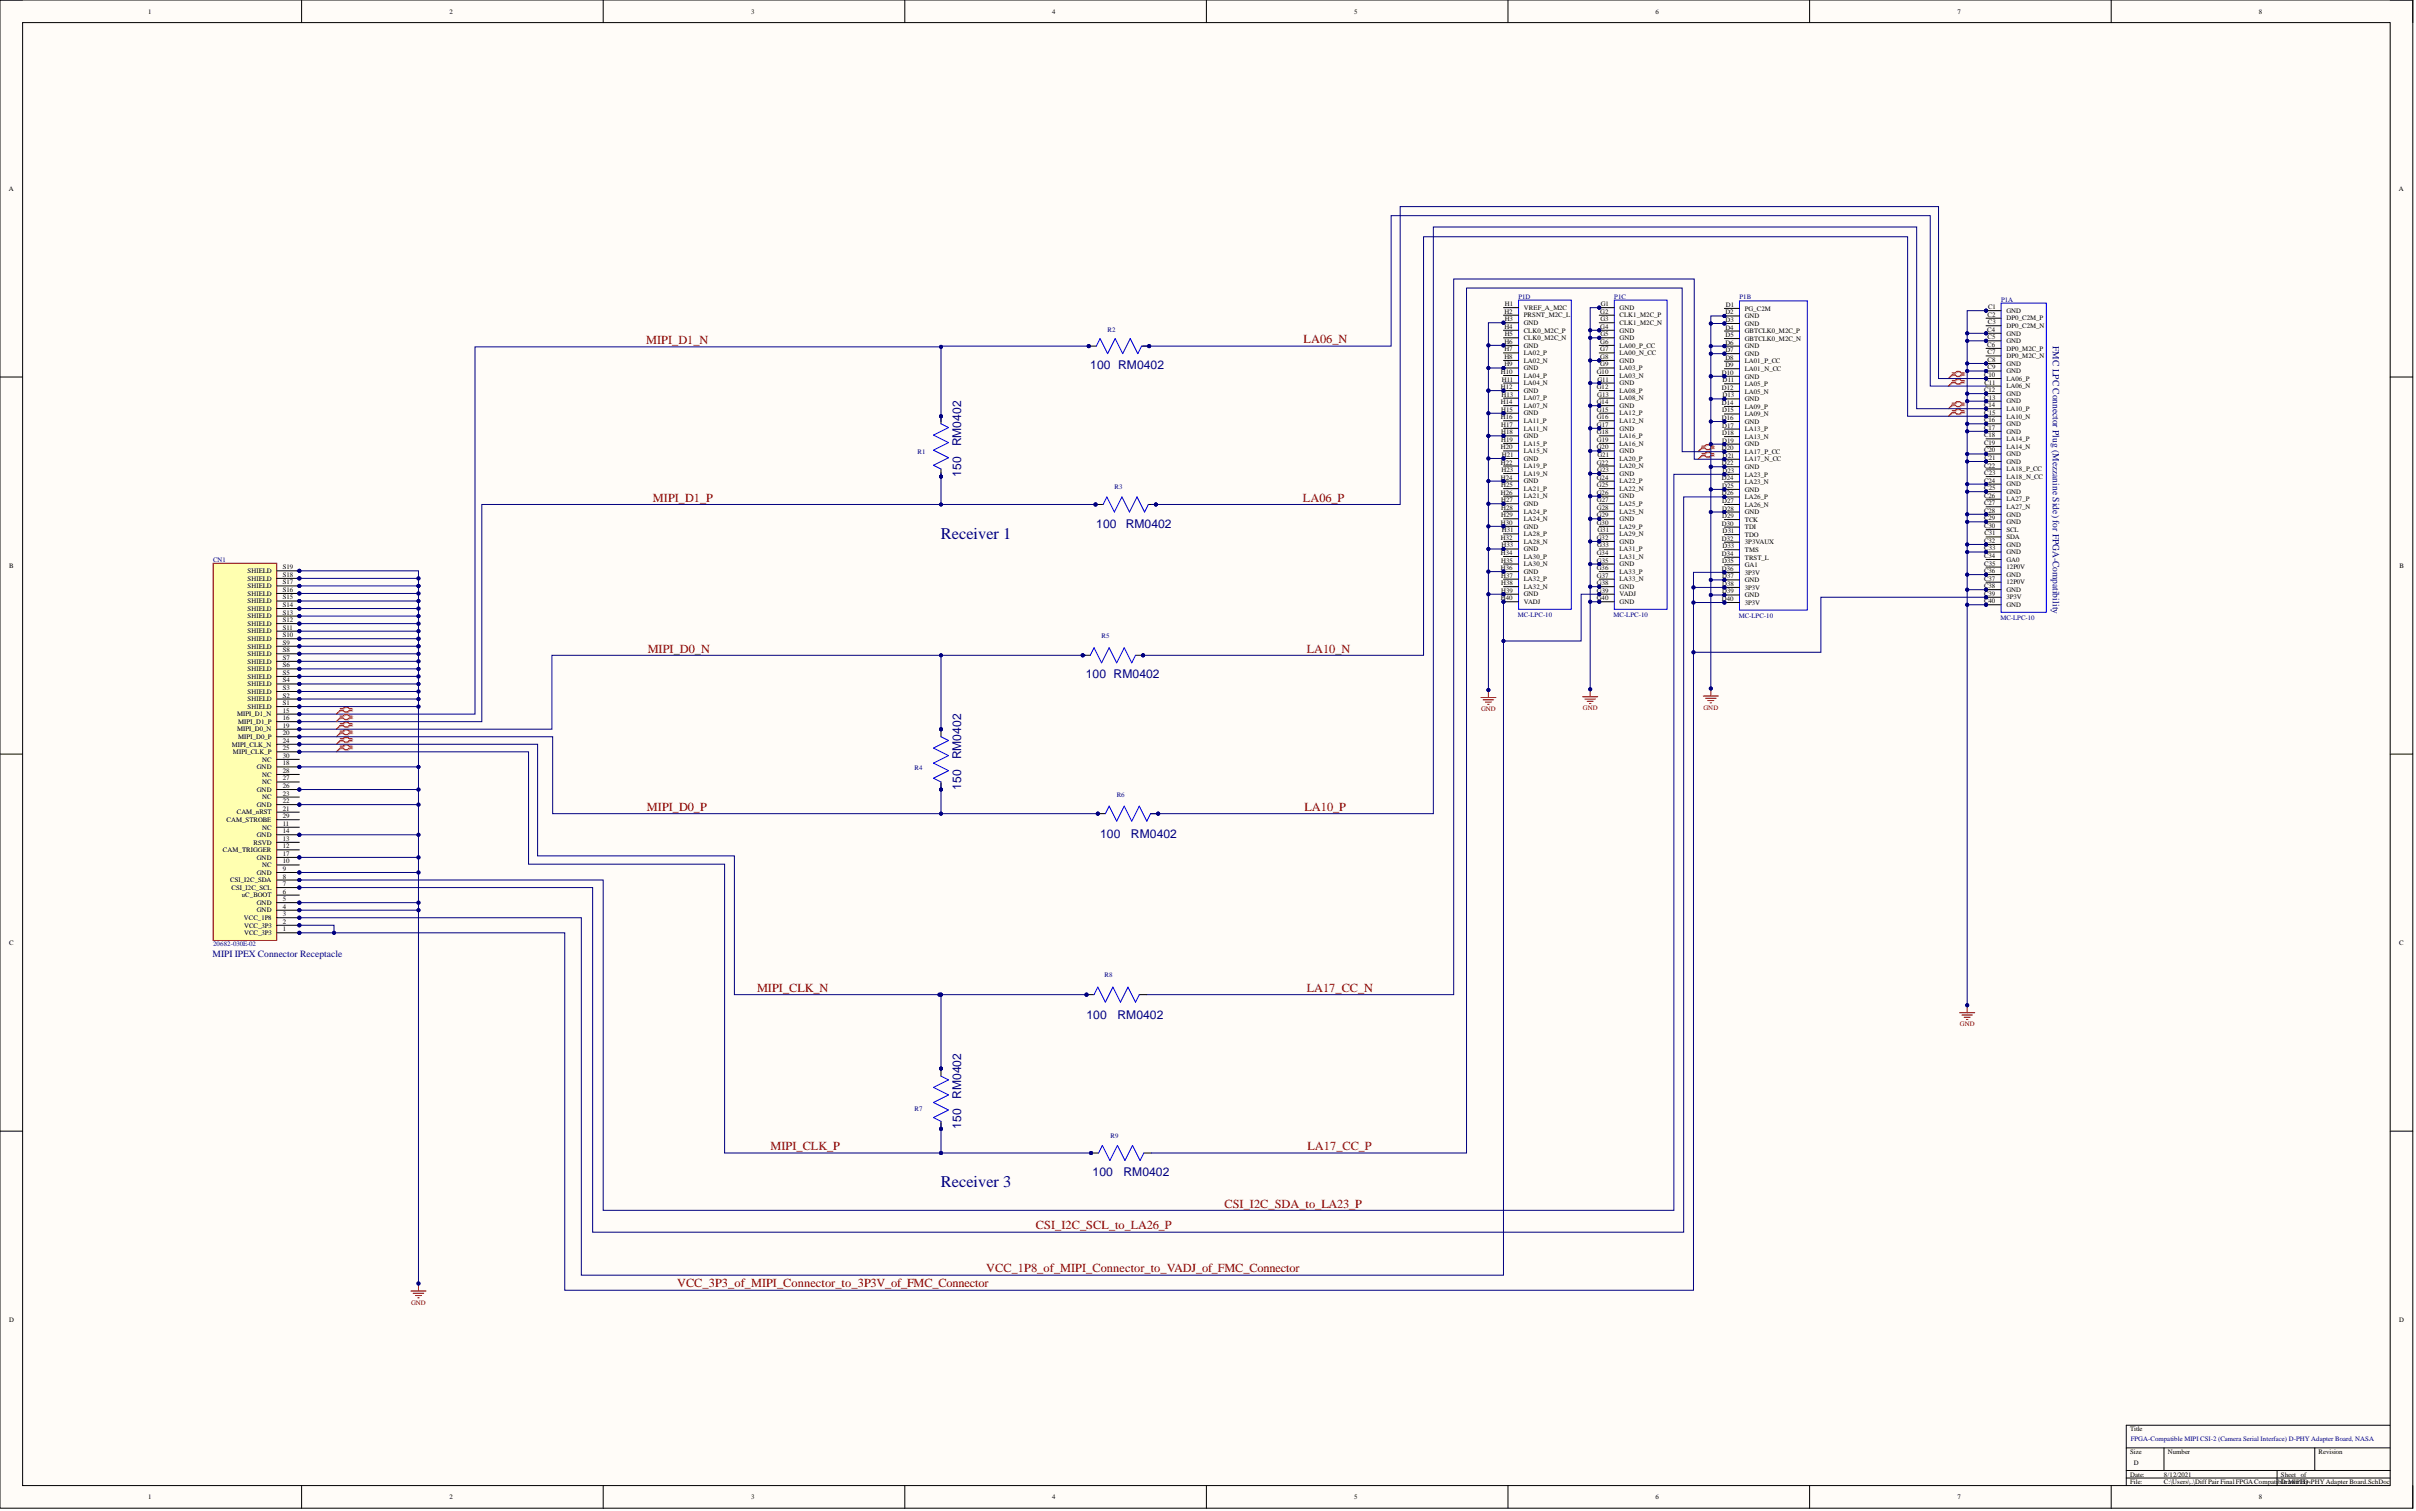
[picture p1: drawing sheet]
<svg xmlns="http://www.w3.org/2000/svg" width="812mm" height="508mm" viewBox="0 0 812 508" stroke-linecap="round" stroke-linejoin="round" font-family="sans-serif">
<defs><g id="words">
<g font-size="5.5" fill="#000080">
<text x="316.4" y="181.1">Receiver 1</text>
<text x="316.4" y="399.1">Receiver 3</text>
</g>
<g font-size="4.1" fill="#800000">
<text x="217.3" y="115.7">MIPI_D1_N</text>
<text x="438.4" y="115.4">LA06_N</text>
<text x="219.6" y="168.7">MIPI_D1_P</text>
<text x="438.1" y="168.7">LA06_P</text>
<text x="217.8" y="219.4">MIPI_D0_N</text>
<text x="439.4" y="219.4">LA10_N</text>
<text x="217.5" y="272.6">MIPI_D0_P</text>
<text x="438.6" y="272.6">LA10_P</text>
<text x="254.6" y="333.5">MIPI_CLK_N</text>
<text x="439.4" y="333.5">LA17_CC_N</text>
<text x="259.1" y="386.7">MIPI_CLK_P</text>
<text x="439.7" y="386.7">LA17_CC_P</text>
<text x="411.8" y="406">CSI_I2C_SDA_to_LA23_P</text>
<text x="348.4" y="413.3">CSI_I2C_SCL_to_LA26_P</text>
<text x="331.6" y="427.8">VCC_1P8_of_MIPI_Connector_to_VADJ_of_FMC_Connector</text>
<text x="227.7" y="432.9">VCC_3P3_of_MIPI_Connector_to_3P3V_of_FMC_Connector</text>
</g>
<g font-size="4.1" fill="#000080">
<text x="366.6" y="124.1">100 RM0402</text>
<text x="323.2" y="150.1" transform="rotate(-90 323.2 150.1)">RM0402</text>
<text x="323.2" y="160.2" transform="rotate(-90 323.2 160.2)">150</text>
<text x="368.7" y="177.4">100</text>
<text x="378.6" y="177.4">RM0402</text>
<text x="365.1" y="227.8">100 RM0402</text>
<text x="323.2" y="255.3" transform="rotate(-90 323.2 255.3)">RM0402</text>
<text x="323.2" y="265.4" transform="rotate(-90 323.2 265.4)">150</text>
<text x="369.9" y="281.6">100</text>
<text x="380.3" y="281.6">RM0402</text>
<text x="365.4" y="342.4">100</text>
<text x="375.8" y="342.4">RM0402</text>
<text x="323.2" y="369.4" transform="rotate(-90 323.2 369.4)">RM0402</text>
<text x="323.2" y="379.5" transform="rotate(-90 323.2 379.5)">150</text>
<text x="367.4" y="395.4">100</text>
<text x="377.8" y="395.4">RM0402</text>
</g>
<g font-size="3.2" fill="#000080">
<text x="690.3" y="116.4" transform="rotate(90 690.3 116.4)">FMC LPC Connector Plug (Mezzanine Side) for FPGA-Compatibility</text>
<text x="71.5" y="321.8">MIPI IPEX Connector Receptacle</text>
</g>
<g font-size="2.3">
<text x="49.9" y="4.6">1</text>
<text x="151.1" y="4.6">2</text>
<text x="252.6" y="4.6">3</text>
<text x="353.9" y="4.6">4</text>
<text x="455.4" y="4.6">5</text>
<text x="556.7" y="4.6">6</text>
<text x="658.2" y="4.6">7</text>
<text x="759.6" y="4.6">8</text>
<text x="3" y="64.1">A</text>
<text x="806.7" y="64.1">A</text>
<text x="505.9" y="105.5">H2</text>
<text x="506" y="108">H3</text>
<text x="506.1" y="102.9">H1</text>
<text x="512.4" y="104.2">VREF_A_M2C</text>
<text x="512.4" y="106.7">PRSNT_M2C_L</text>
<text x="538.1" y="105.5">G2</text>
<text x="538.2" y="108">G3</text>
<text x="538.3" y="102.9">G1</text>
<text x="544.6" y="104.2">GND</text>
<text x="544.6" y="106.7">CLK1_M2C_P</text>
<text x="580.2" y="105.7">D2</text>
<text x="580.4" y="103.2">D1</text>
<text x="586.7" y="104.4">PG_C2M</text>
<text x="586.7" y="107">GND</text>
<text x="668.4" y="106.5">C2</text>
<text x="668.5" y="103.9">C1</text>
<text x="674.7" y="105.2">GND</text>
<text x="674.7" y="107.7">DP0_C2M_P</text>
<text x="505.9" y="110.5">H4</text>
<text x="506" y="113.1">H5</text>
<text x="512.4" y="109.3">GND</text>
<text x="512.4" y="111.8">CLK0_M2C_P</text>
<text x="538.1" y="110.5">G4</text>
<text x="538.2" y="113.1">G5</text>
<text x="544.6" y="109.3">CLK1_M2C_N</text>
<text x="544.6" y="111.8">GND</text>
<text x="580.2" y="110.8">D4</text>
<text x="580.3" y="108.3">D3</text>
<text x="580.3" y="113.3">D5</text>
<text x="586.7" y="109.5">GND</text>
<text x="586.7" y="112.1">GBTCLK0_M2C_P</text>
<text x="668.3" y="111.5">C4</text>
<text x="668.5" y="109">C3</text>
<text x="674.7" y="110.3">DP0_C2M_N</text>
<text x="674.7" y="112.8">GND</text>
<text x="505.9" y="115.6">H6</text>
<text x="505.9" y="118.1">H7</text>
<text x="512.4" y="114.3">CLK0_M2C_N</text>
<text x="512.4" y="116.9">GND</text>
<text x="512.4" y="119.4">LA02_P</text>
<text x="538.1" y="115.6">G6</text>
<text x="538.1" y="118.1">G7</text>
<text x="544.6" y="114.3">GND</text>
<text x="544.6" y="116.9">LA00_P_CC</text>
<text x="544.6" y="119.4">LA00_N_CC</text>
<text x="580.2" y="115.9">D6</text>
<text x="580.2" y="118.4">D7</text>
<text x="586.7" y="114.6">GBTCLK0_M2C_N</text>
<text x="586.7" y="117.1">GND</text>
<text x="586.7" y="119.7">GND</text>
<text x="668.3" y="116.6">C6</text>
<text x="668.4" y="114.1">C5</text>
<text x="668.4" y="119.2">C7</text>
<text x="674.7" y="115.4">GND</text>
<text x="674.7" y="117.9">DP0_M2C_P</text>
<text x="504.7" y="125.7">H10</text>
<text x="505.9" y="120.7">H8</text>
<text x="505.9" y="123.2">H9</text>
<text x="512.4" y="121.9">LA02_N</text>
<text x="512.4" y="124.5">GND</text>
<text x="536.9" y="125.7">G10</text>
<text x="538.1" y="120.7">G8</text>
<text x="538.1" y="123.2">G9</text>
<text x="544.6" y="121.9">GND</text>
<text x="544.6" y="124.5">LA03_P</text>
<text x="579" y="126">D10</text>
<text x="580.2" y="120.9">D8</text>
<text x="580.2" y="123.5">D9</text>
<text x="586.7" y="122.2">LA01_P_CC</text>
<text x="586.7" y="124.7">LA01_N_CC</text>
<text x="668.4" y="121.7">C8</text>
<text x="668.4" y="124.2">C9</text>
<text x="674.7" y="120.4">DP0_M2C_N</text>
<text x="674.7" y="123">GND</text>
<text x="674.7" y="125.5">GND</text>
<text x="504.7" y="130.8">H12</text>
<text x="505" y="128.3">H11</text>
<text x="512.4" y="127">LA04_P</text>
<text x="512.4" y="129.5">LA04_N</text>
<text x="536.9" y="130.8">G12</text>
<text x="537.2" y="128.3">G11</text>
<text x="544.6" y="127">LA03_N</text>
<text x="544.6" y="129.5">GND</text>
<text x="579" y="131.1">D12</text>
<text x="579.3" y="128.5">D11</text>
<text x="586.7" y="127.3">GND</text>
<text x="586.7" y="129.8">LA05_P</text>
<text x="667.2" y="126.8">C10</text>
<text x="667.2" y="131.8">C12</text>
<text x="667.4" y="129.3">C11</text>
<text x="674.7" y="128">LA06_P</text>
<text x="674.7" y="130.6">LA06_N</text>
<text x="504.7" y="135.9">H14</text>
<text x="504.9" y="133.4">H13</text>
<text x="512.4" y="132.1">GND</text>
<text x="512.4" y="134.6">LA07_P</text>
<text x="512.4" y="137.2">LA07_N</text>
<text x="536.9" y="135.9">G14</text>
<text x="537.1" y="133.4">G13</text>
<text x="544.6" y="132.1">LA08_P</text>
<text x="544.6" y="134.6">LA08_N</text>
<text x="544.6" y="137.2">GND</text>
<text x="579" y="136.1">D14</text>
<text x="579.2" y="133.6">D13</text>
<text x="586.7" y="132.3">LA05_N</text>
<text x="586.7" y="134.9">GND</text>
<text x="586.7" y="137.4">LA09_P</text>
<text x="667.2" y="136.9">C14</text>
<text x="667.3" y="134.4">C13</text>
<text x="674.7" y="133.1">GND</text>
<text x="674.7" y="135.6">GND</text>
<text x="504.7" y="141">H16</text>
<text x="504.8" y="138.4">H15</text>
<text x="504.8" y="143.5">H17</text>
<text x="512.4" y="139.7">GND</text>
<text x="512.4" y="142.2">LA11_P</text>
<text x="536.9" y="141">G16</text>
<text x="537" y="138.4">G15</text>
<text x="537" y="143.5">G17</text>
<text x="544.6" y="139.7">LA12_P</text>
<text x="544.6" y="142.2">LA12_N</text>
<text x="579" y="141.2">D16</text>
<text x="579.1" y="138.7">D15</text>
<text x="579.1" y="143.7">D17</text>
<text x="586.7" y="139.9">LA09_N</text>
<text x="586.7" y="142.5">GND</text>
<text x="667.2" y="142">C16</text>
<text x="667.3" y="139.4">C15</text>
<text x="674.7" y="138.2">LA10_P</text>
<text x="674.7" y="140.7">LA10_N</text>
<text x="674.7" y="143.2">GND</text>
<text x="504.8" y="146">H18</text>
<text x="504.8" y="148.6">H19</text>
<text x="512.4" y="144.8">LA11_N</text>
<text x="512.4" y="147.3">GND</text>
<text x="512.4" y="149.8">LA15_P</text>
<text x="537" y="146">G18</text>
<text x="537" y="148.6">G19</text>
<text x="544.6" y="144.8">GND</text>
<text x="544.6" y="147.3">LA16_P</text>
<text x="544.6" y="149.8">LA16_N</text>
<text x="579.1" y="146.3">D18</text>
<text x="579.1" y="148.8">D19</text>
<text x="586.7" y="145">LA13_P</text>
<text x="586.7" y="147.5">LA13_N</text>
<text x="667.2" y="144.5">C17</text>
<text x="667.2" y="147">C18</text>
<text x="667.2" y="149.6">C19</text>
<text x="674.7" y="145.8">GND</text>
<text x="674.7" y="148.3">LA14_P</text>
<text x="504.7" y="151.1">H20</text>
<text x="505" y="153.6">H21</text>
<text x="512.4" y="152.4">LA15_N</text>
<text x="512.4" y="154.9">GND</text>
<text x="536.9" y="151.1">G20</text>
<text x="537.2" y="153.6">G21</text>
<text x="544.6" y="152.4">GND</text>
<text x="544.6" y="154.9">LA20_P</text>
<text x="579" y="151.4">D20</text>
<text x="579.3" y="153.9">D21</text>
<text x="586.7" y="150.1">GND</text>
<text x="586.7" y="152.6">LA17_P_CC</text>
<text x="586.7" y="155.2">LA17_N_CC</text>
<text x="667.2" y="152.1">C20</text>
<text x="667.4" y="154.6">C21</text>
<text x="674.7" y="150.8">LA14_N</text>
<text x="674.7" y="153.4">GND</text>
<text x="674.7" y="155.9">GND</text>
<text x="504.7" y="156.2">H22</text>
<text x="504.7" y="161.2">H24</text>
<text x="504.9" y="158.7">H23</text>
<text x="512.4" y="157.4">LA19_P</text>
<text x="512.4" y="160">LA19_N</text>
<text x="536.9" y="156.2">G22</text>
<text x="536.9" y="161.2">G24</text>
<text x="537.1" y="158.7">G23</text>
<text x="544.6" y="157.4">LA20_N</text>
<text x="544.6" y="160">GND</text>
<text x="579" y="156.4">D22</text>
<text x="579" y="161.5">D24</text>
<text x="579.2" y="159">D23</text>
<text x="586.7" y="157.7">GND</text>
<text x="586.7" y="160.2">LA23_P</text>
<text x="667.2" y="157.2">C22</text>
<text x="667.3" y="159.7">C23</text>
<text x="674.7" y="158.5">LA18_P_CC</text>
<text x="674.7" y="161">LA18_N_CC</text>
<text x="504.7" y="166.3">H26</text>
<text x="504.8" y="163.8">H25</text>
<text x="512.4" y="162.5">GND</text>
<text x="512.4" y="165">LA21_P</text>
<text x="512.4" y="167.6">LA21_N</text>
<text x="536.9" y="166.3">G26</text>
<text x="537" y="163.8">G25</text>
<text x="544.6" y="162.5">LA22_P</text>
<text x="544.6" y="165">LA22_N</text>
<text x="544.6" y="167.6">GND</text>
<text x="579" y="166.6">D26</text>
<text x="579.1" y="164">D25</text>
<text x="586.7" y="162.8">LA23_N</text>
<text x="586.7" y="165.3">GND</text>
<text x="586.7" y="167.8">LA26_P</text>
<text x="667.2" y="162.3">C24</text>
<text x="667.2" y="167.3">C26</text>
<text x="667.3" y="164.8">C25</text>
<text x="674.7" y="163.5">GND</text>
<text x="674.7" y="166.1">GND</text>
<text x="504.8" y="168.8">H27</text>
<text x="504.8" y="171.4">H28</text>
<text x="504.8" y="173.9">H29</text>
<text x="512.4" y="170.1">GND</text>
<text x="512.4" y="172.6">LA24_P</text>
<text x="537" y="168.8">G27</text>
<text x="537" y="171.4">G28</text>
<text x="537" y="173.9">G29</text>
<text x="544.6" y="170.1">LA25_P</text>
<text x="544.6" y="172.6">LA25_N</text>
<text x="579.1" y="169.1">D27</text>
<text x="579.1" y="171.6">D28</text>
<text x="586.7" y="170.4">LA26_N</text>
<text x="586.7" y="172.9">GND</text>
<text x="667.2" y="169.9">C27</text>
<text x="667.2" y="172.4">C28</text>
<text x="674.7" y="168.6">LA27_P</text>
<text x="674.7" y="171.1">LA27_N</text>
<text x="674.7" y="173.7">GND</text>
<text x="504.7" y="176.5">H30</text>
<text x="505" y="179">H31</text>
<text x="512.4" y="175.2">LA24_N</text>
<text x="512.4" y="177.7">GND</text>
<text x="536.9" y="176.5">G30</text>
<text x="537.2" y="179">G31</text>
<text x="544.6" y="175.2">GND</text>
<text x="544.6" y="177.7">LA29_P</text>
<text x="579" y="176.7">D30</text>
<text x="579.1" y="174.2">D29</text>
<text x="579.3" y="179.2">D31</text>
<text x="586.7" y="175.4">TCK</text>
<text x="586.7" y="178">TDI</text>
<text x="667.2" y="174.9">C29</text>
<text x="667.2" y="177.5">C30</text>
<text x="674.7" y="176.2">GND</text>
<text x="674.7" y="178.7">SCL</text>
<text x="504.7" y="181.5">H32</text>
<text x="504.9" y="184.1">H33</text>
<text x="512.4" y="180.3">LA28_P</text>
<text x="512.4" y="182.8">LA28_N</text>
<text x="512.4" y="185.3">GND</text>
<text x="536.9" y="181.5">G32</text>
<text x="537.1" y="184.1">G33</text>
<text x="544.6" y="180.3">LA29_N</text>
<text x="544.6" y="182.8">GND</text>
<text x="544.6" y="185.3">LA31_P</text>
<text x="579" y="181.8">D32</text>
<text x="579.2" y="184.3">D33</text>
<text x="586.7" y="180.5">TDO</text>
<text x="586.7" y="183">3P3VAUX</text>
<text x="586.7" y="185.6">TMS</text>
<text x="667.2" y="182.5">C32</text>
<text x="667.3" y="185.1">C33</text>
<text x="667.4" y="180">C31</text>
<text x="674.7" y="181.3">SDA</text>
<text x="674.7" y="183.8">GND</text>
<text x="3.1" y="190.9">B</text>
<text x="95.1" y="191.4">S19</text>
<text x="504.7" y="186.6">H34</text>
<text x="504.7" y="191.7">H36</text>
<text x="504.8" y="189.1">H35</text>
<text x="512.4" y="187.9">LA30_P</text>
<text x="512.4" y="190.4">LA30_N</text>
<text x="536.9" y="186.6">G34</text>
<text x="536.9" y="191.7">G36</text>
<text x="537" y="189.1">G35</text>
<text x="544.6" y="187.9">LA31_N</text>
<text x="544.6" y="190.4">GND</text>
<text x="579" y="186.8">D34</text>
<text x="579" y="191.9">D36</text>
<text x="579.1" y="189.4">D35</text>
<text x="586.7" y="188.1">TRST_L</text>
<text x="586.7" y="190.7">GA1</text>
<text x="667.2" y="187.6">C34</text>
<text x="667.3" y="190.1">C35</text>
<text x="674.7" y="186.3">GND</text>
<text x="674.7" y="188.9">GA0</text>
<text x="674.7" y="191.4">12P0V</text>
<text x="806.9" y="190.9">B</text>
<text x="83.2" y="197.7">SHIELD</text>
<text x="83.2" y="195.2">SHIELD</text>
<text x="83.2" y="192.7">SHIELD</text>
<text x="95.1" y="196.5">S17</text>
<text x="95.1" y="193.9">S18</text>
<text x="504.8" y="194.2">H37</text>
<text x="504.8" y="196.7">H38</text>
<text x="512.4" y="192.9">GND</text>
<text x="512.4" y="195.5">LA32_P</text>
<text x="537" y="194.2">G37</text>
<text x="537" y="196.7">G38</text>
<text x="544.6" y="192.9">LA33_P</text>
<text x="544.6" y="195.5">LA33_N</text>
<text x="579.1" y="194.5">D37</text>
<text x="579.1" y="197">D38</text>
<text x="586.7" y="193.2">3P3V</text>
<text x="586.7" y="195.7">GND</text>
<text x="667.2" y="192.7">C36</text>
<text x="667.2" y="195.2">C37</text>
<text x="667.2" y="197.7">C38</text>
<text x="674.7" y="193.9">GND</text>
<text x="674.7" y="196.5">12P0V</text>
<text x="83.2" y="202.8">SHIELD</text>
<text x="83.2" y="200.3">SHIELD</text>
<text x="95.1" y="201.6">S15</text>
<text x="95.1" y="199">S16</text>
<text x="504.7" y="201.8">H40</text>
<text x="504.8" y="199.3">H39</text>
<text x="512.4" y="198">LA32_N</text>
<text x="512.4" y="200.5">GND</text>
<text x="512.4" y="203.1">VADJ</text>
<text x="536.9" y="201.8">G40</text>
<text x="537" y="199.3">G39</text>
<text x="544.6" y="198">GND</text>
<text x="544.6" y="200.5">VADJ</text>
<text x="544.6" y="203.1">GND</text>
<text x="579" y="202.1">D40</text>
<text x="579.1" y="199.5">D39</text>
<text x="586.7" y="198.3">3P3V</text>
<text x="586.7" y="200.8">GND</text>
<text x="586.7" y="203.3">3P3V</text>
<text x="667.2" y="200.3">C39</text>
<text x="667.2" y="202.8">C40</text>
<text x="674.7" y="199">GND</text>
<text x="674.7" y="201.6">3P3V</text>
<text x="83.2" y="207.9">SHIELD</text>
<text x="83.2" y="205.4">SHIELD</text>
<text x="95.1" y="209.2">S12</text>
<text x="95.1" y="206.6">S13</text>
<text x="95.1" y="204.1">S14</text>
<text x="674.7" y="204.1">GND</text>
<text x="83.2" y="215.5">SHIELD</text>
<text x="83.2" y="213">SHIELD</text>
<text x="83.2" y="210.4">SHIELD</text>
<text x="95.1" y="214.2">S10</text>
<text x="95.1" y="211.7">S11</text>
<text x="83.2" y="220.6">SHIELD</text>
<text x="83.2" y="218">SHIELD</text>
<text x="95.1" y="221.8">S7</text>
<text x="95.1" y="219.3">S8</text>
<text x="95.1" y="216.8">S9</text>
<text x="83.2" y="225.6">SHIELD</text>
<text x="83.2" y="223.1">SHIELD</text>
<text x="95.1" y="226.9">S5</text>
<text x="95.1" y="224.4">S6</text>
<text x="83.2" y="233.2">SHIELD</text>
<text x="83.2" y="230.7">SHIELD</text>
<text x="83.2" y="228.2">SHIELD</text>
<text x="95.1" y="232">S3</text>
<text x="95.1" y="229.4">S4</text>
<text x="83.2" y="238.3">SHIELD</text>
<text x="83.2" y="235.8">SHIELD</text>
<text x="95.1" y="239.6">15</text>
<text x="95.1" y="237">S1</text>
<text x="95.1" y="234.5">S2</text>
<text x="79.7" y="245.9">MIPI_D0_N</text>
<text x="79.7" y="240.8">MIPI_D1_N</text>
<text x="80.1" y="243.4">MIPI_D1_P</text>
<text x="95.1" y="244.7">19</text>
<text x="95.1" y="242.1">16</text>
<text x="77.9" y="251">MIPI_CLK_N</text>
<text x="80.1" y="248.5">MIPI_D0_P</text>
<text x="95.1" y="249.7">24</text>
<text x="95.1" y="247.2">20</text>
<text x="78.3" y="253.5">MIPI_CLK_P</text>
<text x="88.2" y="256.1">NC</text>
<text x="95.1" y="257.3">18</text>
<text x="95.1" y="254.8">30</text>
<text x="95.1" y="252.3">25</text>
<text x="86.4" y="258.6">GND</text>
<text x="88.2" y="263.7">NC</text>
<text x="88.2" y="261.1">NC</text>
<text x="95.1" y="262.4">27</text>
<text x="95.1" y="259.9">28</text>
<text x="86.4" y="266.2">GND</text>
<text x="88.2" y="268.7">NC</text>
<text x="95.1" y="267.5">23</text>
<text x="95.1" y="264.9">26</text>
<text x="79.6" y="273.8">CAM_nRST</text>
<text x="86.4" y="271.3">GND</text>
<text x="95.1" y="275.1">29</text>
<text x="95.1" y="272.5">21</text>
<text x="95.1" y="270">22</text>
<text x="76.2" y="276.3">CAM_STROBE</text>
<text x="86.4" y="281.4">GND</text>
<text x="88.2" y="278.9">NC</text>
<text x="95.1" y="280.1">14</text>
<text x="95.1" y="277.6">11</text>
<text x="75" y="286.5">CAM_TRIGGER</text>
<text x="85.3" y="284">RSVD</text>
<text x="95.1" y="287.8">17</text>
<text x="95.1" y="285.2">12</text>
<text x="95.1" y="282.7">13</text>
<text x="86.4" y="289">GND</text>
<text x="88.2" y="291.6">NC</text>
<text x="95.1" y="292.8">9</text>
<text x="95.1" y="290.3">10</text>
<text x="77.4" y="296.6">CSI_I2C_SDA</text>
<text x="77.8" y="299.2">CSI_I2C_SCL</text>
<text x="86.4" y="294.1">GND</text>
<text x="95.1" y="297.9">7</text>
<text x="95.1" y="295.4">8</text>
<text x="81.3" y="301.7">uC_BOOT</text>
<text x="86.4" y="304.2">GND</text>
<text x="95.1" y="305.5">4</text>
<text x="95.1" y="303">5</text>
<text x="95.1" y="300.4">6</text>
<text x="82" y="309.3">VCC_1P8</text>
<text x="82.1" y="311.8">VCC_3P3</text>
<text x="86.4" y="306.8">GND</text>
<text x="95.1" y="310.6">2</text>
<text x="95.1" y="308">3</text>
<text x="3" y="317.7">C</text>
<text x="82.1" y="314.4">VCC_3P3</text>
<text x="95.1" y="313.1">1</text>
<text x="806.8" y="317.7">C</text>
<text x="3" y="444.4">D</text>
<text x="806.8" y="444.4">D</text>
<text x="716.3" y="481.2">Title</text>
<text x="716.3" y="488.8">Size</text>
<text x="729" y="488.8">Number</text>
<text x="779.7" y="488.8">Revision</text>
<text x="716.3" y="496.4">Date:</text>
<text x="717.6" y="492.6">D</text>
<text x="727.7" y="496.4">8/12/2021</text>
<text x="767" y="496.4">Sheet of</text>
<text x="716.3" y="498.9">File:</text>
<text x="727.7" y="498.9">C:\Users\..\DiffPair Final FPGACompati</text>
<text x="766.1" y="498.9">bDrawn D-PHYAdapter Board.SchDoc</text>
<text x="767.3" y="498.9">le MIPIBy:</text>
<text x="49.9" y="504">1</text>
<text x="151.1" y="504">2</text>
<text x="252.6" y="504">3</text>
<text x="353.9" y="504">4</text>
<text x="455.4" y="504">5</text>
<text x="556.7" y="504">6</text>
<text x="658.2" y="504">7</text>
<text x="759.6" y="504">8</text>
</g>
<g font-size="2.3" fill="#000080">
<text x="510.7" y="100.4">P1D</text>
<text x="542.9" y="100.4">P1C</text>
<text x="584.9" y="100.6">P1B</text>
<text x="672.9" y="101.4">P1A</text>
<text x="372.5" y="111.5">R2</text>
<text x="308.6" y="152.6">R1</text>
<text x="374.8" y="164.5">R3</text>
<text x="71.7" y="188.9">CN1</text>
<text x="510.4" y="207.4">MC-LPC-10</text>
<text x="542.6" y="207.4">MC-LPC-10</text>
<text x="584.7" y="207.6">MC-LPC-10</text>
<text x="672.7" y="208.4">MC-LPC-10</text>
<text x="370.4" y="214.5">R5</text>
<text x="307.6" y="258.9">R4</text>
<text x="375.5" y="268">R6</text>
<text x="71.7" y="318.2">20682-030E-02</text>
<text x="371.5" y="328.6">R8</text>
<text x="307.6" y="373.4">R7</text>
<text x="373.5" y="382.6">R9</text>
<text x="716.5" y="484.5">FPGA-Compatible MIPI CSI-2 (Camera Serial Interface) D-PHY Adapter Board, NASA</text>
</g>
<g font-size="2.3" fill="#800000">
<text x="498.1" y="239.1">GND</text>
<text x="532.3" y="238.8">GND</text>
<text x="572.9" y="238.6">GND</text>
<text x="659.1" y="345.1">GND</text>
<text x="138.3" y="438.6">GND</text>
</g>
</g></defs>
<path d="M0 0h811.4v507.1h-811.4z" fill-rule="evenodd" fill="#fffcf8"/>
<path d="M0 0h811.4v507.1h-811.4z" fill="none" stroke="#000" stroke-width=".34"/>
<path d="M7.6 7.6h796.2v491.9h-796.2z" fill-rule="evenodd" fill="#fffcf8"/>
<g fill="none" stroke="#000" stroke-width=".34">
<path d="M0 0h7.6M101.4 0v7.6M202.8 0v7.6M304.3 0v7.6M405.7 0v7.6M507.1 0v7.6M608.5 0v7.6M709.9 0v7.6M803.8 0h7.6v7.6M7.6 7.6h796.2v491.9h-796.2zM0 126.8h7.6M803.8 126.8h7.6"/>
<path d="M0 253.5h7.6M803.8 253.5h7.6M0 380.3h7.6M803.8 380.3h7.6M803.8 479.2h-88.8v20.3M101.4 499.5v7.6M202.8 499.5v7.6M304.3 499.5v7.6M405.7 499.5v7.6M507.1 499.5v7.6M608.5 499.5v7.6M709.9 499.5v7.6"/>
<path d="M715 486.8h88.8M715 494.4h88.8M715 496.9h88.8M727.7 486.8v7.6M765.7 494.4v5.1M778.4 486.8v7.6M811.4 499.5v7.6"/>
</g>
<path d="M138.2 434h5.1M138.9 434.8h3.6M139.7 435.6h2M140.5 436.3h.5M140.7 431.5v2.5" fill="none" stroke="#800000" stroke-width=".34"/>
<circle cx="140.7" cy="431.5" r=".51" fill="#000080"/>
<circle cx="140.7" cy="431.5" r=".51" fill="none" stroke="#000080" stroke-width=".34"/>
<path d="M661.5 338v2.5M659 340.5h5.1M659.7 341.2h3.6M660.5 342h2M661.3 342.8h.5" fill="none" stroke="#800000" stroke-width=".34"/>
<circle cx="661.5" cy="338" r=".51" fill="#000080"/>
<circle cx="661.5" cy="338" r=".51" fill="none" stroke="#000080" stroke-width=".34"/>
<circle cx="667.9" cy="104.5" r=".51" fill="#000080"/>
<circle cx="667.9" cy="104.5" r=".51" fill="none" stroke="#000080" stroke-width=".34"/>
<circle cx="667.9" cy="112.1" r=".51" fill="#000080"/>
<circle cx="667.9" cy="112.1" r=".51" fill="none" stroke="#000080" stroke-width=".34"/>
<circle cx="667.9" cy="114.6" r=".51" fill="#000080"/>
<circle cx="667.9" cy="114.6" r=".51" fill="none" stroke="#000080" stroke-width=".34"/>
<circle cx="667.9" cy="122.2" r=".51" fill="#000080"/>
<circle cx="667.9" cy="122.2" r=".51" fill="none" stroke="#000080" stroke-width=".34"/>
<circle cx="667.9" cy="124.7" r=".51" fill="#000080"/>
<circle cx="667.9" cy="124.7" r=".51" fill="none" stroke="#000080" stroke-width=".34"/>
<circle cx="667.9" cy="127.3" r=".51" fill="#000080"/>
<circle cx="667.9" cy="127.3" r=".51" fill="none" stroke="#000080" stroke-width=".34"/>
<circle cx="667.9" cy="132.3" r=".51" fill="#000080"/>
<circle cx="667.9" cy="132.3" r=".51" fill="none" stroke="#000080" stroke-width=".34"/>
<circle cx="667.9" cy="134.9" r=".51" fill="#000080"/>
<circle cx="667.9" cy="134.9" r=".51" fill="none" stroke="#000080" stroke-width=".34"/>
<circle cx="667.9" cy="137.4" r=".51" fill="#000080"/>
<circle cx="667.9" cy="137.4" r=".51" fill="none" stroke="#000080" stroke-width=".34"/>
<circle cx="667.9" cy="139.9" r=".51" fill="#000080"/>
<circle cx="667.9" cy="139.9" r=".51" fill="none" stroke="#000080" stroke-width=".34"/>
<circle cx="667.9" cy="142.5" r=".51" fill="#000080"/>
<circle cx="667.9" cy="142.5" r=".51" fill="none" stroke="#000080" stroke-width=".34"/>
<circle cx="667.9" cy="145" r=".51" fill="#000080"/>
<circle cx="667.9" cy="145" r=".51" fill="none" stroke="#000080" stroke-width=".34"/>
<circle cx="667.9" cy="152.6" r=".51" fill="#000080"/>
<circle cx="667.9" cy="152.6" r=".51" fill="none" stroke="#000080" stroke-width=".34"/>
<circle cx="667.9" cy="155.2" r=".51" fill="#000080"/>
<circle cx="667.9" cy="155.2" r=".51" fill="none" stroke="#000080" stroke-width=".34"/>
<circle cx="667.9" cy="162.8" r=".51" fill="#000080"/>
<circle cx="667.9" cy="162.8" r=".51" fill="none" stroke="#000080" stroke-width=".34"/>
<circle cx="667.9" cy="165.3" r=".51" fill="#000080"/>
<circle cx="667.9" cy="165.3" r=".51" fill="none" stroke="#000080" stroke-width=".34"/>
<circle cx="667.9" cy="172.9" r=".51" fill="#000080"/>
<circle cx="667.9" cy="172.9" r=".51" fill="none" stroke="#000080" stroke-width=".34"/>
<circle cx="667.9" cy="175.4" r=".51" fill="#000080"/>
<circle cx="667.9" cy="175.4" r=".51" fill="none" stroke="#000080" stroke-width=".34"/>
<circle cx="667.9" cy="183" r=".51" fill="#000080"/>
<circle cx="667.9" cy="183" r=".51" fill="none" stroke="#000080" stroke-width=".34"/>
<circle cx="667.9" cy="185.6" r=".51" fill="#000080"/>
<circle cx="667.9" cy="185.6" r=".51" fill="none" stroke="#000080" stroke-width=".34"/>
<circle cx="667.9" cy="193.2" r=".51" fill="#000080"/>
<circle cx="667.9" cy="193.2" r=".51" fill="none" stroke="#000080" stroke-width=".34"/>
<circle cx="667.9" cy="198.3" r=".51" fill="#000080"/>
<circle cx="667.9" cy="198.3" r=".51" fill="none" stroke="#000080" stroke-width=".34"/>
<circle cx="667.9" cy="200.8" r=".51" fill="#000080"/>
<circle cx="667.9" cy="200.8" r=".51" fill="none" stroke="#000080" stroke-width=".34"/>
<circle cx="667.9" cy="203.3" r=".51" fill="#000080"/>
<circle cx="667.9" cy="203.3" r=".51" fill="none" stroke="#000080" stroke-width=".34"/>
<path d="M672.9 101.9h15.2v104h-15.2z" fill="none" stroke="#00f" stroke-width=".34"/>
<path d="M667.9 104.4h5" fill="none" stroke="#000" stroke-width=".34"/>
<circle cx="667.9" cy="104.5" r=".51" fill="#000080"/>
<circle cx="667.9" cy="104.5" r=".51" fill="none" stroke="#000080" stroke-width=".34"/>
<path d="M667.9 107h5M667.9 109.5h5M667.9 112.1h5" fill="none" stroke="#000" stroke-width=".34"/>
<circle cx="667.9" cy="112.1" r=".51" fill="#000080"/>
<circle cx="667.9" cy="112.1" r=".51" fill="none" stroke="#000080" stroke-width=".34"/>
<path d="M667.9 114.6h5" fill="none" stroke="#000" stroke-width=".34"/>
<circle cx="667.9" cy="114.6" r=".51" fill="#000080"/>
<circle cx="667.9" cy="114.6" r=".51" fill="none" stroke="#000080" stroke-width=".34"/>
<path d="M667.9 117.1h5M667.9 119.7h5M667.9 122.2h5" fill="none" stroke="#000" stroke-width=".34"/>
<circle cx="667.9" cy="122.2" r=".51" fill="#000080"/>
<circle cx="667.9" cy="122.2" r=".51" fill="none" stroke="#000080" stroke-width=".34"/>
<path d="M667.9 124.7h5" fill="none" stroke="#000" stroke-width=".34"/>
<circle cx="667.9" cy="124.7" r=".51" fill="#000080"/>
<circle cx="667.9" cy="124.7" r=".51" fill="none" stroke="#000080" stroke-width=".34"/>
<path d="M667.9 127.3h5" fill="none" stroke="#000" stroke-width=".34"/>
<circle cx="667.9" cy="127.3" r=".51" fill="#000080"/>
<circle cx="667.9" cy="127.3" r=".51" fill="none" stroke="#000080" stroke-width=".34"/>
<path d="M667.9 129.8h5M667.9 132.3h5" fill="none" stroke="#000" stroke-width=".34"/>
<circle cx="667.9" cy="132.3" r=".51" fill="#000080"/>
<circle cx="667.9" cy="132.3" r=".51" fill="none" stroke="#000080" stroke-width=".34"/>
<path d="M667.9 134.9h5" fill="none" stroke="#000" stroke-width=".34"/>
<circle cx="667.9" cy="134.9" r=".51" fill="#000080"/>
<circle cx="667.9" cy="134.9" r=".51" fill="none" stroke="#000080" stroke-width=".34"/>
<path d="M667.9 137.4h5" fill="none" stroke="#000" stroke-width=".34"/>
<circle cx="667.9" cy="137.4" r=".51" fill="#000080"/>
<circle cx="667.9" cy="137.4" r=".51" fill="none" stroke="#000080" stroke-width=".34"/>
<path d="M667.9 139.9h5" fill="none" stroke="#000" stroke-width=".34"/>
<circle cx="667.9" cy="139.9" r=".51" fill="#000080"/>
<circle cx="667.9" cy="139.9" r=".51" fill="none" stroke="#000080" stroke-width=".34"/>
<path d="M667.9 142.5h5" fill="none" stroke="#000" stroke-width=".34"/>
<circle cx="667.9" cy="142.5" r=".51" fill="#000080"/>
<circle cx="667.9" cy="142.5" r=".51" fill="none" stroke="#000080" stroke-width=".34"/>
<path d="M667.9 145h5" fill="none" stroke="#000" stroke-width=".34"/>
<circle cx="667.9" cy="145" r=".51" fill="#000080"/>
<circle cx="667.9" cy="145" r=".51" fill="none" stroke="#000080" stroke-width=".34"/>
<path d="M667.9 147.5h5M667.9 150.1h5M667.9 152.6h5" fill="none" stroke="#000" stroke-width=".34"/>
<circle cx="667.9" cy="152.6" r=".51" fill="#000080"/>
<circle cx="667.9" cy="152.6" r=".51" fill="none" stroke="#000080" stroke-width=".34"/>
<path d="M667.9 155.2h5" fill="none" stroke="#000" stroke-width=".34"/>
<circle cx="667.9" cy="155.2" r=".51" fill="#000080"/>
<circle cx="667.9" cy="155.2" r=".51" fill="none" stroke="#000080" stroke-width=".34"/>
<path d="M667.9 157.7h5M667.9 160.2h5M667.9 162.8h5" fill="none" stroke="#000" stroke-width=".34"/>
<circle cx="667.9" cy="162.8" r=".51" fill="#000080"/>
<circle cx="667.9" cy="162.8" r=".51" fill="none" stroke="#000080" stroke-width=".34"/>
<path d="M667.9 165.3h5" fill="none" stroke="#000" stroke-width=".34"/>
<circle cx="667.9" cy="165.3" r=".51" fill="#000080"/>
<circle cx="667.9" cy="165.3" r=".51" fill="none" stroke="#000080" stroke-width=".34"/>
<path d="M667.9 167.8h5M667.9 170.4h5M667.9 172.9h5" fill="none" stroke="#000" stroke-width=".34"/>
<circle cx="667.9" cy="172.9" r=".51" fill="#000080"/>
<circle cx="667.9" cy="172.9" r=".51" fill="none" stroke="#000080" stroke-width=".34"/>
<path d="M667.9 175.4h5" fill="none" stroke="#000" stroke-width=".34"/>
<circle cx="667.9" cy="175.4" r=".51" fill="#000080"/>
<circle cx="667.9" cy="175.4" r=".51" fill="none" stroke="#000080" stroke-width=".34"/>
<path d="M667.9 178h5M667.9 180.5h5M667.9 183h5" fill="none" stroke="#000" stroke-width=".34"/>
<circle cx="667.9" cy="183" r=".51" fill="#000080"/>
<circle cx="667.9" cy="183" r=".51" fill="none" stroke="#000080" stroke-width=".34"/>
<path d="M667.9 185.6h5" fill="none" stroke="#000" stroke-width=".34"/>
<circle cx="667.9" cy="185.6" r=".51" fill="#000080"/>
<circle cx="667.9" cy="185.6" r=".51" fill="none" stroke="#000080" stroke-width=".34"/>
<path d="M667.9 188.1h5M667.9 190.7h5M667.9 193.2h5" fill="none" stroke="#000" stroke-width=".34"/>
<circle cx="667.9" cy="193.2" r=".51" fill="#000080"/>
<circle cx="667.9" cy="193.2" r=".51" fill="none" stroke="#000080" stroke-width=".34"/>
<path d="M667.9 195.7h5M667.9 198.3h5" fill="none" stroke="#000" stroke-width=".34"/>
<circle cx="667.9" cy="198.3" r=".51" fill="#000080"/>
<circle cx="667.9" cy="198.3" r=".51" fill="none" stroke="#000080" stroke-width=".34"/>
<path d="M667.9 200.8h5" fill="none" stroke="#000" stroke-width=".34"/>
<circle cx="667.9" cy="200.8" r=".51" fill="#000080"/>
<circle cx="667.9" cy="200.8" r=".51" fill="none" stroke="#000080" stroke-width=".34"/>
<path d="M667.9 203.3h5" fill="none" stroke="#000" stroke-width=".34"/>
<circle cx="667.9" cy="203.3" r=".51" fill="#000080"/>
<circle cx="667.9" cy="203.3" r=".51" fill="none" stroke="#000080" stroke-width=".34"/>
<circle cx="579.9" cy="106.2" r=".51" fill="#000080"/>
<circle cx="579.9" cy="106.2" r=".51" fill="none" stroke="#000080" stroke-width=".34"/>
<circle cx="579.9" cy="108.8" r=".51" fill="#000080"/>
<circle cx="579.9" cy="108.8" r=".51" fill="none" stroke="#000080" stroke-width=".34"/>
<circle cx="579.9" cy="116.4" r=".51" fill="#000080"/>
<circle cx="579.9" cy="116.4" r=".51" fill="none" stroke="#000080" stroke-width=".34"/>
<circle cx="579.9" cy="118.9" r=".51" fill="#000080"/>
<circle cx="579.9" cy="118.9" r=".51" fill="none" stroke="#000080" stroke-width=".34"/>
<circle cx="579.9" cy="126.5" r=".51" fill="#000080"/>
<circle cx="579.9" cy="126.5" r=".51" fill="none" stroke="#000080" stroke-width=".34"/>
<circle cx="579.9" cy="134.1" r=".51" fill="#000080"/>
<circle cx="579.9" cy="134.1" r=".51" fill="none" stroke="#000080" stroke-width=".34"/>
<circle cx="579.9" cy="141.7" r=".51" fill="#000080"/>
<circle cx="579.9" cy="141.7" r=".51" fill="none" stroke="#000080" stroke-width=".34"/>
<circle cx="579.9" cy="149.3" r=".51" fill="#000080"/>
<circle cx="579.9" cy="149.3" r=".51" fill="none" stroke="#000080" stroke-width=".34"/>
<circle cx="579.9" cy="151.9" r=".51" fill="#000080"/>
<circle cx="579.9" cy="151.9" r=".51" fill="none" stroke="#000080" stroke-width=".34"/>
<circle cx="579.9" cy="154.4" r=".51" fill="#000080"/>
<circle cx="579.9" cy="154.4" r=".51" fill="none" stroke="#000080" stroke-width=".34"/>
<circle cx="579.9" cy="156.9" r=".51" fill="#000080"/>
<circle cx="579.9" cy="156.9" r=".51" fill="none" stroke="#000080" stroke-width=".34"/>
<circle cx="579.9" cy="159.5" r=".51" fill="#000080"/>
<circle cx="579.9" cy="159.5" r=".51" fill="none" stroke="#000080" stroke-width=".34"/>
<circle cx="579.9" cy="164.5" r=".51" fill="#000080"/>
<circle cx="579.9" cy="164.5" r=".51" fill="none" stroke="#000080" stroke-width=".34"/>
<circle cx="579.9" cy="167.1" r=".51" fill="#000080"/>
<circle cx="579.9" cy="167.1" r=".51" fill="none" stroke="#000080" stroke-width=".34"/>
<circle cx="579.9" cy="172.1" r=".51" fill="#000080"/>
<circle cx="579.9" cy="172.1" r=".51" fill="none" stroke="#000080" stroke-width=".34"/>
<circle cx="579.9" cy="192.4" r=".51" fill="#000080"/>
<circle cx="579.9" cy="192.4" r=".51" fill="none" stroke="#000080" stroke-width=".34"/>
<circle cx="579.9" cy="195" r=".51" fill="#000080"/>
<circle cx="579.9" cy="195" r=".51" fill="none" stroke="#000080" stroke-width=".34"/>
<circle cx="579.9" cy="197.5" r=".51" fill="#000080"/>
<circle cx="579.9" cy="197.5" r=".51" fill="none" stroke="#000080" stroke-width=".34"/>
<circle cx="579.9" cy="200" r=".51" fill="#000080"/>
<circle cx="579.9" cy="200" r=".51" fill="none" stroke="#000080" stroke-width=".34"/>
<circle cx="579.9" cy="202.6" r=".51" fill="#000080"/>
<circle cx="579.9" cy="202.6" r=".51" fill="none" stroke="#000080" stroke-width=".34"/>
<path d="M584.9 101.2h22.9v103.9h-22.9z" fill="none" stroke="#00f" stroke-width=".34"/>
<path d="M579.9 103.7h5M579.9 106.2h5" fill="none" stroke="#000" stroke-width=".34"/>
<circle cx="579.9" cy="106.2" r=".51" fill="#000080"/>
<circle cx="579.9" cy="106.2" r=".51" fill="none" stroke="#000080" stroke-width=".34"/>
<path d="M579.9 108.8h5" fill="none" stroke="#000" stroke-width=".34"/>
<circle cx="579.9" cy="108.8" r=".51" fill="#000080"/>
<circle cx="579.9" cy="108.8" r=".51" fill="none" stroke="#000080" stroke-width=".34"/>
<path d="M579.9 111.3h5M579.9 113.8h5M579.9 116.4h5" fill="none" stroke="#000" stroke-width=".34"/>
<circle cx="579.9" cy="116.4" r=".51" fill="#000080"/>
<circle cx="579.9" cy="116.4" r=".51" fill="none" stroke="#000080" stroke-width=".34"/>
<path d="M579.9 118.9h5" fill="none" stroke="#000" stroke-width=".34"/>
<circle cx="579.9" cy="118.9" r=".51" fill="#000080"/>
<circle cx="579.9" cy="118.9" r=".51" fill="none" stroke="#000080" stroke-width=".34"/>
<path d="M579.9 121.4h5M579.9 124h5M579.9 126.5h5" fill="none" stroke="#000" stroke-width=".34"/>
<circle cx="579.9" cy="126.5" r=".51" fill="#000080"/>
<circle cx="579.9" cy="126.5" r=".51" fill="none" stroke="#000080" stroke-width=".34"/>
<path d="M579.9 129h5M579.9 131.6h5M579.9 134.1h5" fill="none" stroke="#000" stroke-width=".34"/>
<circle cx="579.9" cy="134.1" r=".51" fill="#000080"/>
<circle cx="579.9" cy="134.1" r=".51" fill="none" stroke="#000080" stroke-width=".34"/>
<path d="M579.9 136.6h5M579.9 139.2h5M579.9 141.7h5" fill="none" stroke="#000" stroke-width=".34"/>
<circle cx="579.9" cy="141.7" r=".51" fill="#000080"/>
<circle cx="579.9" cy="141.7" r=".51" fill="none" stroke="#000080" stroke-width=".34"/>
<path d="M579.9 144.3h5M579.9 146.8h5M579.9 149.3h5" fill="none" stroke="#000" stroke-width=".34"/>
<circle cx="579.9" cy="149.3" r=".51" fill="#000080"/>
<circle cx="579.9" cy="149.3" r=".51" fill="none" stroke="#000080" stroke-width=".34"/>
<path d="M579.9 151.9h5" fill="none" stroke="#000" stroke-width=".34"/>
<circle cx="579.9" cy="151.9" r=".51" fill="#000080"/>
<circle cx="579.9" cy="151.9" r=".51" fill="none" stroke="#000080" stroke-width=".34"/>
<path d="M579.9 154.4h5" fill="none" stroke="#000" stroke-width=".34"/>
<circle cx="579.9" cy="154.4" r=".51" fill="#000080"/>
<circle cx="579.9" cy="154.4" r=".51" fill="none" stroke="#000080" stroke-width=".34"/>
<path d="M579.9 156.9h5" fill="none" stroke="#000" stroke-width=".34"/>
<circle cx="579.9" cy="156.9" r=".51" fill="#000080"/>
<circle cx="579.9" cy="156.9" r=".51" fill="none" stroke="#000080" stroke-width=".34"/>
<path d="M579.9 159.5h5" fill="none" stroke="#000" stroke-width=".34"/>
<circle cx="579.9" cy="159.5" r=".51" fill="#000080"/>
<circle cx="579.9" cy="159.5" r=".51" fill="none" stroke="#000080" stroke-width=".34"/>
<path d="M579.9 162h5M579.9 164.5h5" fill="none" stroke="#000" stroke-width=".34"/>
<circle cx="579.9" cy="164.5" r=".51" fill="#000080"/>
<circle cx="579.9" cy="164.5" r=".51" fill="none" stroke="#000080" stroke-width=".34"/>
<path d="M579.9 167.1h5" fill="none" stroke="#000" stroke-width=".34"/>
<circle cx="579.9" cy="167.1" r=".51" fill="#000080"/>
<circle cx="579.9" cy="167.1" r=".51" fill="none" stroke="#000080" stroke-width=".34"/>
<path d="M579.9 169.6h5M579.9 172.1h5" fill="none" stroke="#000" stroke-width=".34"/>
<circle cx="579.9" cy="172.1" r=".51" fill="#000080"/>
<circle cx="579.9" cy="172.1" r=".51" fill="none" stroke="#000080" stroke-width=".34"/>
<path d="M579.9 174.7h5M579.9 177.2h5M579.9 179.7h5M579.9 182.3h5M579.9 184.8h5M579.9 187.4h5M579.9 189.9h5M579.9 192.4h5" fill="none" stroke="#000" stroke-width=".34"/>
<circle cx="579.9" cy="192.4" r=".51" fill="#000080"/>
<circle cx="579.9" cy="192.4" r=".51" fill="none" stroke="#000080" stroke-width=".34"/>
<path d="M579.9 195h5" fill="none" stroke="#000" stroke-width=".34"/>
<circle cx="579.9" cy="195" r=".51" fill="#000080"/>
<circle cx="579.9" cy="195" r=".51" fill="none" stroke="#000080" stroke-width=".34"/>
<path d="M579.9 197.5h5" fill="none" stroke="#000" stroke-width=".34"/>
<circle cx="579.9" cy="197.5" r=".51" fill="#000080"/>
<circle cx="579.9" cy="197.5" r=".51" fill="none" stroke="#000080" stroke-width=".34"/>
<path d="M579.9 200h5" fill="none" stroke="#000" stroke-width=".34"/>
<circle cx="579.9" cy="200" r=".51" fill="#000080"/>
<circle cx="579.9" cy="200" r=".51" fill="none" stroke="#000080" stroke-width=".34"/>
<path d="M579.9 202.6h5" fill="none" stroke="#000" stroke-width=".34"/>
<circle cx="579.9" cy="202.6" r=".51" fill="#000080"/>
<circle cx="579.9" cy="202.6" r=".51" fill="none" stroke="#000080" stroke-width=".34"/>
<circle cx="537.8" cy="103.4" r=".51" fill="#000080"/>
<circle cx="537.8" cy="103.4" r=".51" fill="none" stroke="#000080" stroke-width=".34"/>
<circle cx="537.8" cy="111" r=".51" fill="#000080"/>
<circle cx="537.8" cy="111" r=".51" fill="none" stroke="#000080" stroke-width=".34"/>
<circle cx="537.8" cy="113.6" r=".51" fill="#000080"/>
<circle cx="537.8" cy="113.6" r=".51" fill="none" stroke="#000080" stroke-width=".34"/>
<circle cx="537.8" cy="121.2" r=".51" fill="#000080"/>
<circle cx="537.8" cy="121.2" r=".51" fill="none" stroke="#000080" stroke-width=".34"/>
<circle cx="537.8" cy="128.8" r=".51" fill="#000080"/>
<circle cx="537.8" cy="128.8" r=".51" fill="none" stroke="#000080" stroke-width=".34"/>
<circle cx="537.8" cy="136.4" r=".51" fill="#000080"/>
<circle cx="537.8" cy="136.4" r=".51" fill="none" stroke="#000080" stroke-width=".34"/>
<circle cx="537.8" cy="144" r=".51" fill="#000080"/>
<circle cx="537.8" cy="144" r=".51" fill="none" stroke="#000080" stroke-width=".34"/>
<circle cx="537.8" cy="151.6" r=".51" fill="#000080"/>
<circle cx="537.8" cy="151.6" r=".51" fill="none" stroke="#000080" stroke-width=".34"/>
<circle cx="537.8" cy="159.2" r=".51" fill="#000080"/>
<circle cx="537.8" cy="159.2" r=".51" fill="none" stroke="#000080" stroke-width=".34"/>
<circle cx="537.8" cy="166.8" r=".51" fill="#000080"/>
<circle cx="537.8" cy="166.8" r=".51" fill="none" stroke="#000080" stroke-width=".34"/>
<circle cx="537.8" cy="174.4" r=".51" fill="#000080"/>
<circle cx="537.8" cy="174.4" r=".51" fill="none" stroke="#000080" stroke-width=".34"/>
<circle cx="537.8" cy="182" r=".51" fill="#000080"/>
<circle cx="537.8" cy="182" r=".51" fill="none" stroke="#000080" stroke-width=".34"/>
<circle cx="537.8" cy="189.6" r=".51" fill="#000080"/>
<circle cx="537.8" cy="189.6" r=".51" fill="none" stroke="#000080" stroke-width=".34"/>
<circle cx="537.8" cy="197.2" r=".51" fill="#000080"/>
<circle cx="537.8" cy="197.2" r=".51" fill="none" stroke="#000080" stroke-width=".34"/>
<circle cx="537.8" cy="199.8" r=".51" fill="#000080"/>
<circle cx="537.8" cy="199.8" r=".51" fill="none" stroke="#000080" stroke-width=".34"/>
<circle cx="537.8" cy="202.3" r=".51" fill="#000080"/>
<circle cx="537.8" cy="202.3" r=".51" fill="none" stroke="#000080" stroke-width=".34"/>
<path d="M542.9 100.9h17.7v103.9h-17.7z" fill="none" stroke="#00f" stroke-width=".34"/>
<path d="M537.8 103.4h5.1" fill="none" stroke="#000" stroke-width=".34"/>
<circle cx="537.8" cy="103.4" r=".51" fill="#000080"/>
<circle cx="537.8" cy="103.4" r=".51" fill="none" stroke="#000080" stroke-width=".34"/>
<path d="M537.8 106h5.1M537.8 108.5h5.1M537.8 111h5.1" fill="none" stroke="#000" stroke-width=".34"/>
<circle cx="537.8" cy="111" r=".51" fill="#000080"/>
<circle cx="537.8" cy="111" r=".51" fill="none" stroke="#000080" stroke-width=".34"/>
<path d="M537.8 113.6h5.1" fill="none" stroke="#000" stroke-width=".34"/>
<circle cx="537.8" cy="113.6" r=".51" fill="#000080"/>
<circle cx="537.8" cy="113.6" r=".51" fill="none" stroke="#000080" stroke-width=".34"/>
<path d="M537.8 116.1h5.1M537.8 118.6h5.1M537.8 121.2h5.1" fill="none" stroke="#000" stroke-width=".34"/>
<circle cx="537.8" cy="121.2" r=".51" fill="#000080"/>
<circle cx="537.8" cy="121.2" r=".51" fill="none" stroke="#000080" stroke-width=".34"/>
<path d="M537.8 123.7h5.1M537.8 126.3h5.1M537.8 128.8h5.1" fill="none" stroke="#000" stroke-width=".34"/>
<circle cx="537.8" cy="128.8" r=".51" fill="#000080"/>
<circle cx="537.8" cy="128.8" r=".51" fill="none" stroke="#000080" stroke-width=".34"/>
<path d="M537.8 131.3h5.1M537.8 133.9h5.1M537.8 136.4h5.1" fill="none" stroke="#000" stroke-width=".34"/>
<circle cx="537.8" cy="136.4" r=".51" fill="#000080"/>
<circle cx="537.8" cy="136.4" r=".51" fill="none" stroke="#000080" stroke-width=".34"/>
<path d="M537.8 138.9h5.1M537.8 141.5h5.1M537.8 144h5.1" fill="none" stroke="#000" stroke-width=".34"/>
<circle cx="537.8" cy="144" r=".51" fill="#000080"/>
<circle cx="537.8" cy="144" r=".51" fill="none" stroke="#000080" stroke-width=".34"/>
<path d="M537.8 146.5h5.1M537.8 149.1h5.1M537.8 151.6h5.1" fill="none" stroke="#000" stroke-width=".34"/>
<circle cx="537.8" cy="151.6" r=".51" fill="#000080"/>
<circle cx="537.8" cy="151.6" r=".51" fill="none" stroke="#000080" stroke-width=".34"/>
<path d="M537.8 154.1h5.1M537.8 156.7h5.1M537.8 159.2h5.1" fill="none" stroke="#000" stroke-width=".34"/>
<circle cx="537.8" cy="159.2" r=".51" fill="#000080"/>
<circle cx="537.8" cy="159.2" r=".51" fill="none" stroke="#000080" stroke-width=".34"/>
<path d="M537.8 161.7h5.1M537.8 164.3h5.1M537.8 166.8h5.1" fill="none" stroke="#000" stroke-width=".34"/>
<circle cx="537.8" cy="166.8" r=".51" fill="#000080"/>
<circle cx="537.8" cy="166.8" r=".51" fill="none" stroke="#000080" stroke-width=".34"/>
<path d="M537.8 169.4h5.1M537.8 171.9h5.1M537.8 174.4h5.1" fill="none" stroke="#000" stroke-width=".34"/>
<circle cx="537.8" cy="174.4" r=".51" fill="#000080"/>
<circle cx="537.8" cy="174.4" r=".51" fill="none" stroke="#000080" stroke-width=".34"/>
<path d="M537.8 177h5.1M537.8 179.5h5.1M537.8 182h5.1" fill="none" stroke="#000" stroke-width=".34"/>
<circle cx="537.8" cy="182" r=".51" fill="#000080"/>
<circle cx="537.8" cy="182" r=".51" fill="none" stroke="#000080" stroke-width=".34"/>
<path d="M537.8 184.6h5.1M537.8 187.1h5.1M537.8 189.6h5.1" fill="none" stroke="#000" stroke-width=".34"/>
<circle cx="537.8" cy="189.6" r=".51" fill="#000080"/>
<circle cx="537.8" cy="189.6" r=".51" fill="none" stroke="#000080" stroke-width=".34"/>
<path d="M537.8 192.2h5.1M537.8 194.7h5.1M537.8 197.2h5.1" fill="none" stroke="#000" stroke-width=".34"/>
<circle cx="537.8" cy="197.2" r=".51" fill="#000080"/>
<circle cx="537.8" cy="197.2" r=".51" fill="none" stroke="#000080" stroke-width=".34"/>
<path d="M537.8 199.8h5.1" fill="none" stroke="#000" stroke-width=".34"/>
<circle cx="537.8" cy="199.8" r=".51" fill="#000080"/>
<circle cx="537.8" cy="199.8" r=".51" fill="none" stroke="#000080" stroke-width=".34"/>
<path d="M537.8 202.3h5.1" fill="none" stroke="#000" stroke-width=".34"/>
<circle cx="537.8" cy="202.3" r=".51" fill="#000080"/>
<circle cx="537.8" cy="202.3" r=".51" fill="none" stroke="#000080" stroke-width=".34"/>
<circle cx="505.6" cy="108.5" r=".51" fill="#000080"/>
<circle cx="505.6" cy="108.5" r=".51" fill="none" stroke="#000080" stroke-width=".34"/>
<circle cx="505.6" cy="116.1" r=".51" fill="#000080"/>
<circle cx="505.6" cy="116.1" r=".51" fill="none" stroke="#000080" stroke-width=".34"/>
<circle cx="505.6" cy="123.7" r=".51" fill="#000080"/>
<circle cx="505.6" cy="123.7" r=".51" fill="none" stroke="#000080" stroke-width=".34"/>
<circle cx="505.6" cy="131.3" r=".51" fill="#000080"/>
<circle cx="505.6" cy="131.3" r=".51" fill="none" stroke="#000080" stroke-width=".34"/>
<circle cx="505.6" cy="138.9" r=".51" fill="#000080"/>
<circle cx="505.6" cy="138.9" r=".51" fill="none" stroke="#000080" stroke-width=".34"/>
<circle cx="505.6" cy="146.5" r=".51" fill="#000080"/>
<circle cx="505.6" cy="146.5" r=".51" fill="none" stroke="#000080" stroke-width=".34"/>
<circle cx="505.6" cy="154.1" r=".51" fill="#000080"/>
<circle cx="505.6" cy="154.1" r=".51" fill="none" stroke="#000080" stroke-width=".34"/>
<circle cx="505.6" cy="161.7" r=".51" fill="#000080"/>
<circle cx="505.6" cy="161.7" r=".51" fill="none" stroke="#000080" stroke-width=".34"/>
<circle cx="505.6" cy="169.4" r=".51" fill="#000080"/>
<circle cx="505.6" cy="169.4" r=".51" fill="none" stroke="#000080" stroke-width=".34"/>
<circle cx="505.6" cy="177" r=".51" fill="#000080"/>
<circle cx="505.6" cy="177" r=".51" fill="none" stroke="#000080" stroke-width=".34"/>
<circle cx="505.6" cy="184.6" r=".51" fill="#000080"/>
<circle cx="505.6" cy="184.6" r=".51" fill="none" stroke="#000080" stroke-width=".34"/>
<circle cx="505.6" cy="192.2" r=".51" fill="#000080"/>
<circle cx="505.6" cy="192.2" r=".51" fill="none" stroke="#000080" stroke-width=".34"/>
<circle cx="505.6" cy="199.8" r=".51" fill="#000080"/>
<circle cx="505.6" cy="199.8" r=".51" fill="none" stroke="#000080" stroke-width=".34"/>
<circle cx="505.6" cy="202.3" r=".51" fill="#000080"/>
<circle cx="505.6" cy="202.3" r=".51" fill="none" stroke="#000080" stroke-width=".34"/>
<path d="M510.7 100.9h17.7v103.9h-17.7z" fill="none" stroke="#00f" stroke-width=".34"/>
<path d="M505.6 103.4h5.1M505.6 106h5.1M505.6 108.5h5.1" fill="none" stroke="#000" stroke-width=".34"/>
<circle cx="505.6" cy="108.5" r=".51" fill="#000080"/>
<circle cx="505.6" cy="108.5" r=".51" fill="none" stroke="#000080" stroke-width=".34"/>
<path d="M505.6 111h5.1M505.6 113.6h5.1M505.6 116.1h5.1" fill="none" stroke="#000" stroke-width=".34"/>
<circle cx="505.6" cy="116.1" r=".51" fill="#000080"/>
<circle cx="505.6" cy="116.1" r=".51" fill="none" stroke="#000080" stroke-width=".34"/>
<path d="M505.6 118.6h5.1M505.6 121.2h5.1M505.6 123.7h5.1" fill="none" stroke="#000" stroke-width=".34"/>
<circle cx="505.6" cy="123.7" r=".51" fill="#000080"/>
<circle cx="505.6" cy="123.7" r=".51" fill="none" stroke="#000080" stroke-width=".34"/>
<path d="M505.6 126.3h5.1M505.6 128.8h5.1M505.6 131.3h5.1" fill="none" stroke="#000" stroke-width=".34"/>
<circle cx="505.6" cy="131.3" r=".51" fill="#000080"/>
<circle cx="505.6" cy="131.3" r=".51" fill="none" stroke="#000080" stroke-width=".34"/>
<path d="M505.6 133.9h5.1M505.6 136.4h5.1M505.6 138.9h5.1" fill="none" stroke="#000" stroke-width=".34"/>
<circle cx="505.6" cy="138.9" r=".51" fill="#000080"/>
<circle cx="505.6" cy="138.9" r=".51" fill="none" stroke="#000080" stroke-width=".34"/>
<path d="M505.6 141.5h5.1M505.6 144h5.1M505.6 146.5h5.1" fill="none" stroke="#000" stroke-width=".34"/>
<circle cx="505.6" cy="146.5" r=".51" fill="#000080"/>
<circle cx="505.6" cy="146.5" r=".51" fill="none" stroke="#000080" stroke-width=".34"/>
<path d="M505.6 149.1h5.1M505.6 151.6h5.1M505.6 154.1h5.1" fill="none" stroke="#000" stroke-width=".34"/>
<circle cx="505.6" cy="154.1" r=".51" fill="#000080"/>
<circle cx="505.6" cy="154.1" r=".51" fill="none" stroke="#000080" stroke-width=".34"/>
<path d="M505.6 156.7h5.1M505.6 159.2h5.1M505.6 161.7h5.1" fill="none" stroke="#000" stroke-width=".34"/>
<circle cx="505.6" cy="161.7" r=".51" fill="#000080"/>
<circle cx="505.6" cy="161.7" r=".51" fill="none" stroke="#000080" stroke-width=".34"/>
<path d="M505.6 164.3h5.1M505.6 166.8h5.1M505.6 169.4h5.1" fill="none" stroke="#000" stroke-width=".34"/>
<circle cx="505.6" cy="169.4" r=".51" fill="#000080"/>
<circle cx="505.6" cy="169.4" r=".51" fill="none" stroke="#000080" stroke-width=".34"/>
<path d="M505.6 171.9h5.1M505.6 174.4h5.1M505.6 177h5.1" fill="none" stroke="#000" stroke-width=".34"/>
<circle cx="505.6" cy="177" r=".51" fill="#000080"/>
<circle cx="505.6" cy="177" r=".51" fill="none" stroke="#000080" stroke-width=".34"/>
<path d="M505.6 179.5h5.1M505.6 182h5.1M505.6 184.6h5.1" fill="none" stroke="#000" stroke-width=".34"/>
<circle cx="505.6" cy="184.6" r=".51" fill="#000080"/>
<circle cx="505.6" cy="184.6" r=".51" fill="none" stroke="#000080" stroke-width=".34"/>
<path d="M505.6 187.1h5.1M505.6 189.6h5.1M505.6 192.2h5.1" fill="none" stroke="#000" stroke-width=".34"/>
<circle cx="505.6" cy="192.2" r=".51" fill="#000080"/>
<circle cx="505.6" cy="192.2" r=".51" fill="none" stroke="#000080" stroke-width=".34"/>
<path d="M505.6 194.7h5.1M505.6 197.2h5.1M505.6 199.8h5.1" fill="none" stroke="#000" stroke-width=".34"/>
<circle cx="505.6" cy="199.8" r=".51" fill="#000080"/>
<circle cx="505.6" cy="199.8" r=".51" fill="none" stroke="#000080" stroke-width=".34"/>
<path d="M505.6 202.3h5.1" fill="none" stroke="#000" stroke-width=".34"/>
<circle cx="505.6" cy="202.3" r=".51" fill="#000080"/>
<circle cx="505.6" cy="202.3" r=".51" fill="none" stroke="#000080" stroke-width=".34"/>
<path d="M572.8 234h5M573.5 234.8h3.6M574.3 235.5h2M575.1 236.3h.5M575.3 231.5v2.5" fill="none" stroke="#800000" stroke-width=".34"/>
<circle cx="575.3" cy="231.5" r=".51" fill="#000080"/>
<circle cx="575.3" cy="231.5" r=".51" fill="none" stroke="#000080" stroke-width=".34"/>
<path d="M498 234.5h5M498.7 235.3h3.6M499.5 236h2M500.3 236.8h.5M500.5 232v2.5" fill="none" stroke="#800000" stroke-width=".34"/>
<circle cx="500.5" cy="232" r=".51" fill="#000080"/>
<circle cx="500.5" cy="232" r=".51" fill="none" stroke="#000080" stroke-width=".34"/>
<path d="M532.2 234.3h5.1M533 235h3.5M533.7 235.8h2.1M534.5 236.5h.5M534.7 231.7v2.6" fill="none" stroke="#800000" stroke-width=".34"/>
<circle cx="534.7" cy="231.7" r=".51" fill="#000080"/>
<circle cx="534.7" cy="231.7" r=".51" fill="none" stroke="#000080" stroke-width=".34"/>
<circle cx="386.4" cy="116.4" r=".51" fill="#000080"/>
<circle cx="386.4" cy="116.4" r=".51" fill="none" stroke="#000080" stroke-width=".34"/>
<circle cx="366.1" cy="116.4" r=".51" fill="#000080"/>
<circle cx="366.1" cy="116.4" r=".51" fill="none" stroke="#000080" stroke-width=".34"/>
<path d="M383.9 116.4h2.5" fill="none" stroke="#000" stroke-width=".34"/>
<circle cx="386.4" cy="116.4" r=".51" fill="#000080"/>
<circle cx="386.4" cy="116.4" r=".51" fill="none" stroke="#000080" stroke-width=".34"/>
<path d="M366.1 116.4h2.6" fill="none" stroke="#000" stroke-width=".34"/>
<circle cx="366.1" cy="116.4" r=".51" fill="#000080"/>
<circle cx="366.1" cy="116.4" r=".51" fill="none" stroke="#000080" stroke-width=".34"/>
<path d="M368.7 116.4l1.2-2.6 2.6 5.1 2.5-5.1 2.5 5.1 2.6-5.1 2.5 5.1 1.3-2.5" fill="none" stroke="#00f" stroke-width=".34"/>
<circle cx="388.7" cy="169.6" r=".51" fill="#000080"/>
<circle cx="388.7" cy="169.6" r=".51" fill="none" stroke="#000080" stroke-width=".34"/>
<circle cx="368.4" cy="169.6" r=".51" fill="#000080"/>
<circle cx="368.4" cy="169.6" r=".51" fill="none" stroke="#000080" stroke-width=".34"/>
<path d="M386.2 169.6h2.5" fill="none" stroke="#000" stroke-width=".34"/>
<circle cx="388.7" cy="169.6" r=".51" fill="#000080"/>
<circle cx="388.7" cy="169.6" r=".51" fill="none" stroke="#000080" stroke-width=".34"/>
<path d="M368.4 169.6h2.5" fill="none" stroke="#000" stroke-width=".34"/>
<circle cx="368.4" cy="169.6" r=".51" fill="#000080"/>
<circle cx="368.4" cy="169.6" r=".51" fill="none" stroke="#000080" stroke-width=".34"/>
<path d="M370.9 169.6l1.3-2.5 2.6 5 2.5-5 2.5 5 2.6-5 2.5 5 1.3-2.5" fill="none" stroke="#00f" stroke-width=".34"/>
<circle cx="384.4" cy="220.3" r=".51" fill="#000080"/>
<circle cx="384.4" cy="220.3" r=".51" fill="none" stroke="#000080" stroke-width=".34"/>
<circle cx="364.1" cy="220.3" r=".51" fill="#000080"/>
<circle cx="364.1" cy="220.3" r=".51" fill="none" stroke="#000080" stroke-width=".34"/>
<path d="M381.9 220.3h2.5" fill="none" stroke="#000" stroke-width=".34"/>
<circle cx="384.4" cy="220.3" r=".51" fill="#000080"/>
<circle cx="384.4" cy="220.3" r=".51" fill="none" stroke="#000080" stroke-width=".34"/>
<path d="M364.1 220.3h2.5" fill="none" stroke="#000" stroke-width=".34"/>
<circle cx="364.1" cy="220.3" r=".51" fill="#000080"/>
<circle cx="364.1" cy="220.3" r=".51" fill="none" stroke="#000080" stroke-width=".34"/>
<path d="M366.6 220.3l1.3-2.5 2.5 5 2.6-5 2.5 5 2.5-5 2.6 5 1.3-2.5" fill="none" stroke="#00f" stroke-width=".34"/>
<circle cx="389.5" cy="273.6" r=".51" fill="#000080"/>
<circle cx="389.5" cy="273.6" r=".51" fill="none" stroke="#000080" stroke-width=".34"/>
<circle cx="369.2" cy="273.6" r=".51" fill="#000080"/>
<circle cx="369.2" cy="273.6" r=".51" fill="none" stroke="#000080" stroke-width=".34"/>
<path d="M386.9 273.6h2.6" fill="none" stroke="#000" stroke-width=".34"/>
<circle cx="389.5" cy="273.6" r=".51" fill="#000080"/>
<circle cx="389.5" cy="273.6" r=".51" fill="none" stroke="#000080" stroke-width=".34"/>
<path d="M369.2 273.6h2.5" fill="none" stroke="#000" stroke-width=".34"/>
<circle cx="369.2" cy="273.6" r=".51" fill="#000080"/>
<circle cx="369.2" cy="273.6" r=".51" fill="none" stroke="#000080" stroke-width=".34"/>
<path d="M371.7 273.6l1.3-2.6 2.5 5.1 2.5-5.1 2.6 5.1 2.5-5.1 2.6 5.1 1.2-2.5" fill="none" stroke="#00f" stroke-width=".34"/>
<circle cx="365.4" cy="334.4" r=".51" fill="#000080"/>
<circle cx="365.4" cy="334.4" r=".51" fill="none" stroke="#000080" stroke-width=".34"/>
<path d="M365.4 334.4h2.5M383.1 334.4h2.6" fill="none" stroke="#000" stroke-width=".34"/>
<circle cx="365.4" cy="334.4" r=".51" fill="#000080"/>
<circle cx="365.4" cy="334.4" r=".51" fill="none" stroke="#000080" stroke-width=".34"/>
<path d="M367.9 334.4l1.3-2.5 2.5 5 2.5-5 2.6 5 2.5-5 2.6 5 1.2-2.5" fill="none" stroke="#00f" stroke-width=".34"/>
<circle cx="366.9" cy="387.6" r=".51" fill="#000080"/>
<circle cx="366.9" cy="387.6" r=".51" fill="none" stroke="#000080" stroke-width=".34"/>
<path d="M366.9 387.6h2.5M384.6 387.6h2.6" fill="none" stroke="#000" stroke-width=".34"/>
<circle cx="366.9" cy="387.6" r=".51" fill="#000080"/>
<circle cx="366.9" cy="387.6" r=".51" fill="none" stroke="#000080" stroke-width=".34"/>
<path d="M369.4 387.6l1.3-2.5 2.5 5.1 2.6-5.1 2.5 5.1 2.5-5.1 2.6 5.1 1.2-2.6" fill="none" stroke="#00f" stroke-width=".34"/>
<circle cx="316.4" cy="139.9" r=".51" fill="#000080"/>
<circle cx="316.4" cy="139.9" r=".51" fill="none" stroke="#000080" stroke-width=".34"/>
<circle cx="316.4" cy="160.2" r=".51" fill="#000080"/>
<circle cx="316.4" cy="160.2" r=".51" fill="none" stroke="#000080" stroke-width=".34"/>
<path d="M316.4 139.9v2.6" fill="none" stroke="#000" stroke-width=".34"/>
<circle cx="316.4" cy="139.9" r=".51" fill="#000080"/>
<circle cx="316.4" cy="139.9" r=".51" fill="none" stroke="#000080" stroke-width=".34"/>
<path d="M316.4 157.7v2.5" fill="none" stroke="#000" stroke-width=".34"/>
<circle cx="316.4" cy="160.2" r=".51" fill="#000080"/>
<circle cx="316.4" cy="160.2" r=".51" fill="none" stroke="#000080" stroke-width=".34"/>
<path d="M316.4 142.5l2.6 1.2-5.1 2.6 5.1 2.5-5.1 2.6 5.1 2.5-5.1 2.5 2.5 1.3" fill="none" stroke="#00f" stroke-width=".34"/>
<circle cx="316.4" cy="245.2" r=".51" fill="#000080"/>
<circle cx="316.4" cy="245.2" r=".51" fill="none" stroke="#000080" stroke-width=".34"/>
<circle cx="316.4" cy="265.4" r=".51" fill="#000080"/>
<circle cx="316.4" cy="265.4" r=".51" fill="none" stroke="#000080" stroke-width=".34"/>
<path d="M316.4 245.2v2.5" fill="none" stroke="#000" stroke-width=".34"/>
<circle cx="316.4" cy="245.2" r=".51" fill="#000080"/>
<circle cx="316.4" cy="245.2" r=".51" fill="none" stroke="#000080" stroke-width=".34"/>
<path d="M316.4 262.9v2.5" fill="none" stroke="#000" stroke-width=".34"/>
<circle cx="316.4" cy="265.4" r=".51" fill="#000080"/>
<circle cx="316.4" cy="265.4" r=".51" fill="none" stroke="#000080" stroke-width=".34"/>
<path d="M316.4 247.7l2.6 1.3-5.1 2.5 5.1 2.5-5.1 2.6 5.1 2.5-5.1 2.5 2.5 1.3" fill="none" stroke="#00f" stroke-width=".34"/>
<circle cx="316.4" cy="359.3" r=".51" fill="#000080"/>
<circle cx="316.4" cy="359.3" r=".51" fill="none" stroke="#000080" stroke-width=".34"/>
<circle cx="316.4" cy="379.5" r=".51" fill="#000080"/>
<circle cx="316.4" cy="379.5" r=".51" fill="none" stroke="#000080" stroke-width=".34"/>
<path d="M316.4 359.2v2.6" fill="none" stroke="#000" stroke-width=".34"/>
<circle cx="316.4" cy="359.3" r=".51" fill="#000080"/>
<circle cx="316.4" cy="359.3" r=".51" fill="none" stroke="#000080" stroke-width=".34"/>
<path d="M316.4 377v2.5" fill="none" stroke="#000" stroke-width=".34"/>
<circle cx="316.4" cy="379.5" r=".51" fill="#000080"/>
<circle cx="316.4" cy="379.5" r=".51" fill="none" stroke="#000080" stroke-width=".34"/>
<path d="M316.4 361.8l2.6 1.3-5.1 2.5 5.1 2.5-5.1 2.6 5.1 2.5-5.1 2.5 2.5 1.3" fill="none" stroke="#00f" stroke-width=".34"/>
<g fill="none" stroke="#d0a19e" stroke-width=".34">
<path d="M656.7 125.6h1l.5-.5h1l.5 .5h1.1M656.7 128.2h1l.5-.6h1l.5 .6h1.1M656.7 135.8h1l.5-.5h1l.5 .5h1.1M656.7 138.3h1l.5-.5h1l.5 .5h1.1M660.8 126.3h-1.1l-.5 .5h-1l-.5-.5h-1l-1.5 1M660.8 128.8h-1.1l-.5 .5h-1l-.5-.5h-1l-1.5 1M660.8 136.4h-1.1l-.5 .5h-1l-.5-.5h-1l-1.5 1M660.8 138.9h-1.1l-.5 .5h-1l-.5-.5h-1l-1.5 1M572.5 150.2h1l.5-.5h1.1l.5 .5h1M572.5 152.7h1l.5-.5h1.1l.5 .5h1M576.6 150.8h-1l-.5 .6h-1.1l-.5-.6h-1l-1.5 1.1M576.6 153.4h-1l-.5 .5h-1.1l-.5-.5h-1l-1.5 1"/>
<path d="M114.6 238.4h1l.5-.5h1l.5 .5h1.1M118.7 239.1h-1.1l-.5 .5h-1l-.5-.5h-1l-1.5 1M114.6 243.5h1l.5-.5h1l.5 .5h1.1M114.6 246h1l.5-.5h1l.5 .5h1.1M114.6 248.6h1l.5-.5h1l.5 .5h1.1M114.6 251.1h1l.5-.5h1l.5 .5h1.1M118.7 244.1h-1.1l-.5 .6h-1l-.5-.6h-1l-1.5 1.1M118.7 246.7h-1.1l-.5 .5h-1l-.5-.5h-1l-1.5 1M118.7 249.2h-1.1l-.5 .5h-1l-.5-.5h-1l-1.5 1M118.7 251.8h-1.1l-.5 .5h-1l-.5-.5h-1l-1.5 1"/>
</g>
<g fill="none" stroke="#f00" stroke-width=".34">
<path d="M656.4 125.4h1.1l.5-.5h1l.5 .5h1M656.4 127.9h1.1l.5-.5h1l.5 .5h1M656.4 135.5h1.1l.5-.5h1l.5 .5h1M656.4 138h1.1l.5-.5h1l.5 .5h1M660.5 126h-1l-.5 .5h-1l-.5-.5h-1.1l-1.2 1.3M660.5 128.5h-1l-.5 .5h-1l-.5-.5h-1.1l-1.2 1.3M660.5 136.1h-1l-.5 .5h-1l-.5-.5h-1.1l-1.2 1.3M660.5 138.7h-1l-.5 .5h-1l-.5-.5h-1.1l-1.2 1.2M572.3 150h1l.5-.5h1l.5 .5h1M572.3 152.5h1l.5-.5h1l.5 .5h1M576.3 150.6h-1l-.5 .5h-1l-.5-.5h-1l-1.3 1.3M576.3 153.1h-1l-.5 .5h-1l-.5-.5h-1l-1.3 1.3"/>
<path d="M114.4 238.2h1l.5-.5h1l.5 .5h1M118.4 238.8h-1l-.5 .5h-1l-.5-.5h-1l-1.3 1.3M114.4 243.3h1l.5-.5h1l.5 .5h1M114.4 245.8h1l.5-.5h1l.5 .5h1M114.4 248.3h1l.5-.5h1l.5 .5h1M114.4 250.9h1l.5-.5h1l.5 .5h1M118.4 243.9h-1l-.5 .5h-1l-.5-.5h-1l-1.3 1.3M118.4 246.4h-1l-.5 .5h-1l-.5-.5h-1l-1.3 1.3M118.4 249h-1l-.5 .5h-1l-.5-.5h-1l-1.3 1.2M118.4 251.5h-1l-.5 .5h-1l-.5-.5h-1l-1.3 1.3"/>
</g>
<circle cx="100.7" cy="313.6" r=".51" fill="#000080"/>
<circle cx="100.7" cy="313.6" r=".51" fill="none" stroke="#000080" stroke-width=".34"/>
<circle cx="100.7" cy="311.1" r=".51" fill="#000080"/>
<circle cx="100.7" cy="311.1" r=".51" fill="none" stroke="#000080" stroke-width=".34"/>
<circle cx="100.7" cy="308.5" r=".51" fill="#000080"/>
<circle cx="100.7" cy="308.5" r=".51" fill="none" stroke="#000080" stroke-width=".34"/>
<circle cx="100.7" cy="306" r=".51" fill="#000080"/>
<circle cx="100.7" cy="306" r=".51" fill="none" stroke="#000080" stroke-width=".34"/>
<circle cx="100.7" cy="303.5" r=".51" fill="#000080"/>
<circle cx="100.7" cy="303.5" r=".51" fill="none" stroke="#000080" stroke-width=".34"/>
<circle cx="100.7" cy="298.4" r=".51" fill="#000080"/>
<circle cx="100.7" cy="298.4" r=".51" fill="none" stroke="#000080" stroke-width=".34"/>
<circle cx="100.7" cy="295.9" r=".51" fill="#000080"/>
<circle cx="100.7" cy="295.9" r=".51" fill="none" stroke="#000080" stroke-width=".34"/>
<circle cx="100.7" cy="293.3" r=".51" fill="#000080"/>
<circle cx="100.7" cy="293.3" r=".51" fill="none" stroke="#000080" stroke-width=".34"/>
<circle cx="100.7" cy="288.3" r=".51" fill="#000080"/>
<circle cx="100.7" cy="288.3" r=".51" fill="none" stroke="#000080" stroke-width=".34"/>
<circle cx="100.7" cy="280.7" r=".51" fill="#000080"/>
<circle cx="100.7" cy="280.7" r=".51" fill="none" stroke="#000080" stroke-width=".34"/>
<circle cx="100.7" cy="270.5" r=".51" fill="#000080"/>
<circle cx="100.7" cy="270.5" r=".51" fill="none" stroke="#000080" stroke-width=".34"/>
<circle cx="100.7" cy="265.4" r=".51" fill="#000080"/>
<circle cx="100.7" cy="265.4" r=".51" fill="none" stroke="#000080" stroke-width=".34"/>
<circle cx="100.7" cy="257.8" r=".51" fill="#000080"/>
<circle cx="100.7" cy="257.8" r=".51" fill="none" stroke="#000080" stroke-width=".34"/>
<circle cx="100.7" cy="252.8" r=".51" fill="#000080"/>
<circle cx="100.7" cy="252.8" r=".51" fill="none" stroke="#000080" stroke-width=".34"/>
<circle cx="100.7" cy="250.2" r=".51" fill="#000080"/>
<circle cx="100.7" cy="250.2" r=".51" fill="none" stroke="#000080" stroke-width=".34"/>
<circle cx="100.7" cy="247.7" r=".51" fill="#000080"/>
<circle cx="100.7" cy="247.7" r=".51" fill="none" stroke="#000080" stroke-width=".34"/>
<circle cx="100.7" cy="245.2" r=".51" fill="#000080"/>
<circle cx="100.7" cy="245.2" r=".51" fill="none" stroke="#000080" stroke-width=".34"/>
<circle cx="100.7" cy="242.6" r=".51" fill="#000080"/>
<circle cx="100.7" cy="242.6" r=".51" fill="none" stroke="#000080" stroke-width=".34"/>
<circle cx="100.7" cy="240.1" r=".51" fill="#000080"/>
<circle cx="100.7" cy="240.1" r=".51" fill="none" stroke="#000080" stroke-width=".34"/>
<circle cx="100.7" cy="237.6" r=".51" fill="#000080"/>
<circle cx="100.7" cy="237.6" r=".51" fill="none" stroke="#000080" stroke-width=".34"/>
<circle cx="100.7" cy="235" r=".51" fill="#000080"/>
<circle cx="100.7" cy="235" r=".51" fill="none" stroke="#000080" stroke-width=".34"/>
<circle cx="100.7" cy="232.5" r=".51" fill="#000080"/>
<circle cx="100.7" cy="232.5" r=".51" fill="none" stroke="#000080" stroke-width=".34"/>
<circle cx="100.7" cy="229.9" r=".51" fill="#000080"/>
<circle cx="100.7" cy="229.9" r=".51" fill="none" stroke="#000080" stroke-width=".34"/>
<circle cx="100.7" cy="227.4" r=".51" fill="#000080"/>
<circle cx="100.7" cy="227.4" r=".51" fill="none" stroke="#000080" stroke-width=".34"/>
<circle cx="100.7" cy="224.9" r=".51" fill="#000080"/>
<circle cx="100.7" cy="224.9" r=".51" fill="none" stroke="#000080" stroke-width=".34"/>
<circle cx="100.7" cy="222.3" r=".51" fill="#000080"/>
<circle cx="100.7" cy="222.3" r=".51" fill="none" stroke="#000080" stroke-width=".34"/>
<circle cx="100.7" cy="219.8" r=".51" fill="#000080"/>
<circle cx="100.7" cy="219.8" r=".51" fill="none" stroke="#000080" stroke-width=".34"/>
<circle cx="100.7" cy="217.3" r=".51" fill="#000080"/>
<circle cx="100.7" cy="217.3" r=".51" fill="none" stroke="#000080" stroke-width=".34"/>
<circle cx="100.7" cy="214.7" r=".51" fill="#000080"/>
<circle cx="100.7" cy="214.7" r=".51" fill="none" stroke="#000080" stroke-width=".34"/>
<circle cx="100.7" cy="212.2" r=".51" fill="#000080"/>
<circle cx="100.7" cy="212.2" r=".51" fill="none" stroke="#000080" stroke-width=".34"/>
<circle cx="100.7" cy="209.7" r=".51" fill="#000080"/>
<circle cx="100.7" cy="209.7" r=".51" fill="none" stroke="#000080" stroke-width=".34"/>
<circle cx="100.7" cy="207.1" r=".51" fill="#000080"/>
<circle cx="100.7" cy="207.1" r=".51" fill="none" stroke="#000080" stroke-width=".34"/>
<circle cx="100.7" cy="204.6" r=".51" fill="#000080"/>
<circle cx="100.7" cy="204.6" r=".51" fill="none" stroke="#000080" stroke-width=".34"/>
<circle cx="100.7" cy="202.1" r=".51" fill="#000080"/>
<circle cx="100.7" cy="202.1" r=".51" fill="none" stroke="#000080" stroke-width=".34"/>
<circle cx="100.7" cy="199.5" r=".51" fill="#000080"/>
<circle cx="100.7" cy="199.5" r=".51" fill="none" stroke="#000080" stroke-width=".34"/>
<circle cx="100.7" cy="197" r=".51" fill="#000080"/>
<circle cx="100.7" cy="197" r=".51" fill="none" stroke="#000080" stroke-width=".34"/>
<circle cx="100.7" cy="194.5" r=".51" fill="#000080"/>
<circle cx="100.7" cy="194.5" r=".51" fill="none" stroke="#000080" stroke-width=".34"/>
<circle cx="100.7" cy="191.9" r=".51" fill="#000080"/>
<circle cx="100.7" cy="191.9" r=".51" fill="none" stroke="#000080" stroke-width=".34"/>
<path d="M71.7 189.4h21.4v126.7h-21.4z" fill-rule="evenodd" fill="#ffffb0"/>
<path d="M71.7 189.4h21.4v126.7h-21.4z" fill="none" stroke="#800000" stroke-width=".34"/>
<path d="M93.1 313.6h7.6" fill="none" stroke="#000" stroke-width=".34"/>
<circle cx="100.7" cy="313.6" r=".51" fill="#000080"/>
<circle cx="100.7" cy="313.6" r=".51" fill="none" stroke="#000080" stroke-width=".34"/>
<path d="M93.1 311.1h7.6" fill="none" stroke="#000" stroke-width=".34"/>
<circle cx="100.7" cy="311.1" r=".51" fill="#000080"/>
<circle cx="100.7" cy="311.1" r=".51" fill="none" stroke="#000080" stroke-width=".34"/>
<path d="M93.1 308.5h7.6" fill="none" stroke="#000" stroke-width=".34"/>
<circle cx="100.7" cy="308.5" r=".51" fill="#000080"/>
<circle cx="100.7" cy="308.5" r=".51" fill="none" stroke="#000080" stroke-width=".34"/>
<path d="M93.1 306h7.6" fill="none" stroke="#000" stroke-width=".34"/>
<circle cx="100.7" cy="306" r=".51" fill="#000080"/>
<circle cx="100.7" cy="306" r=".51" fill="none" stroke="#000080" stroke-width=".34"/>
<path d="M93.1 303.5h7.6" fill="none" stroke="#000" stroke-width=".34"/>
<circle cx="100.7" cy="303.5" r=".51" fill="#000080"/>
<circle cx="100.7" cy="303.5" r=".51" fill="none" stroke="#000080" stroke-width=".34"/>
<path d="M93.1 298.4h7.6M93.1 300.9h7.6" fill="none" stroke="#000" stroke-width=".34"/>
<circle cx="100.7" cy="298.4" r=".51" fill="#000080"/>
<circle cx="100.7" cy="298.4" r=".51" fill="none" stroke="#000080" stroke-width=".34"/>
<path d="M93.1 295.9h7.6" fill="none" stroke="#000" stroke-width=".34"/>
<circle cx="100.7" cy="295.9" r=".51" fill="#000080"/>
<circle cx="100.7" cy="295.9" r=".51" fill="none" stroke="#000080" stroke-width=".34"/>
<path d="M93.1 293.3h7.6" fill="none" stroke="#000" stroke-width=".34"/>
<circle cx="100.7" cy="293.3" r=".51" fill="#000080"/>
<circle cx="100.7" cy="293.3" r=".51" fill="none" stroke="#000080" stroke-width=".34"/>
<path d="M93.1 290.8h7.6M93.1 288.3h7.6" fill="none" stroke="#000" stroke-width=".34"/>
<circle cx="100.7" cy="288.3" r=".51" fill="#000080"/>
<circle cx="100.7" cy="288.3" r=".51" fill="none" stroke="#000080" stroke-width=".34"/>
<path d="M93.1 285.7h7.6M93.1 283.2h7.6M93.1 280.7h7.6" fill="none" stroke="#000" stroke-width=".34"/>
<circle cx="100.7" cy="280.7" r=".51" fill="#000080"/>
<circle cx="100.7" cy="280.7" r=".51" fill="none" stroke="#000080" stroke-width=".34"/>
<path d="M93.1 278.1h7.6M93.1 275.6h7.6M93.1 273h7.6M93.1 270.5h7.6" fill="none" stroke="#000" stroke-width=".34"/>
<circle cx="100.7" cy="270.5" r=".51" fill="#000080"/>
<circle cx="100.7" cy="270.5" r=".51" fill="none" stroke="#000080" stroke-width=".34"/>
<path d="M93.1 268h7.6M93.1 265.4h7.6" fill="none" stroke="#000" stroke-width=".34"/>
<circle cx="100.7" cy="265.4" r=".51" fill="#000080"/>
<circle cx="100.7" cy="265.4" r=".51" fill="none" stroke="#000080" stroke-width=".34"/>
<path d="M93.1 257.8h7.6M93.1 262.9h7.6M93.1 260.4h7.6" fill="none" stroke="#000" stroke-width=".34"/>
<circle cx="100.7" cy="257.8" r=".51" fill="#000080"/>
<circle cx="100.7" cy="257.8" r=".51" fill="none" stroke="#000080" stroke-width=".34"/>
<path d="M93.1 255.3h7.6M93.1 252.8h7.6" fill="none" stroke="#000" stroke-width=".34"/>
<circle cx="100.7" cy="252.8" r=".51" fill="#000080"/>
<circle cx="100.7" cy="252.8" r=".51" fill="none" stroke="#000080" stroke-width=".34"/>
<path d="M93.1 250.2h7.6" fill="none" stroke="#000" stroke-width=".34"/>
<circle cx="100.7" cy="250.2" r=".51" fill="#000080"/>
<circle cx="100.7" cy="250.2" r=".51" fill="none" stroke="#000080" stroke-width=".34"/>
<path d="M93.1 247.7h7.6" fill="none" stroke="#000" stroke-width=".34"/>
<circle cx="100.7" cy="247.7" r=".51" fill="#000080"/>
<circle cx="100.7" cy="247.7" r=".51" fill="none" stroke="#000080" stroke-width=".34"/>
<path d="M93.1 245.2h7.6" fill="none" stroke="#000" stroke-width=".34"/>
<circle cx="100.7" cy="245.2" r=".51" fill="#000080"/>
<circle cx="100.7" cy="245.2" r=".51" fill="none" stroke="#000080" stroke-width=".34"/>
<path d="M93.1 242.6h7.6" fill="none" stroke="#000" stroke-width=".34"/>
<circle cx="100.7" cy="242.6" r=".51" fill="#000080"/>
<circle cx="100.7" cy="242.6" r=".51" fill="none" stroke="#000080" stroke-width=".34"/>
<path d="M93.1 240.1h7.6" fill="none" stroke="#000" stroke-width=".34"/>
<circle cx="100.7" cy="240.1" r=".51" fill="#000080"/>
<circle cx="100.7" cy="240.1" r=".51" fill="none" stroke="#000080" stroke-width=".34"/>
<path d="M93.1 237.6h7.6" fill="none" stroke="#000" stroke-width=".34"/>
<circle cx="100.7" cy="237.6" r=".51" fill="#000080"/>
<circle cx="100.7" cy="237.6" r=".51" fill="none" stroke="#000080" stroke-width=".34"/>
<path d="M93.1 235h7.6" fill="none" stroke="#000" stroke-width=".34"/>
<circle cx="100.7" cy="235" r=".51" fill="#000080"/>
<circle cx="100.7" cy="235" r=".51" fill="none" stroke="#000080" stroke-width=".34"/>
<path d="M93.1 232.5h7.6" fill="none" stroke="#000" stroke-width=".34"/>
<circle cx="100.7" cy="232.5" r=".51" fill="#000080"/>
<circle cx="100.7" cy="232.5" r=".51" fill="none" stroke="#000080" stroke-width=".34"/>
<path d="M93.1 229.9h7.6" fill="none" stroke="#000" stroke-width=".34"/>
<circle cx="100.7" cy="229.9" r=".51" fill="#000080"/>
<circle cx="100.7" cy="229.9" r=".51" fill="none" stroke="#000080" stroke-width=".34"/>
<path d="M93.1 227.4h7.6" fill="none" stroke="#000" stroke-width=".34"/>
<circle cx="100.7" cy="227.4" r=".51" fill="#000080"/>
<circle cx="100.7" cy="227.4" r=".51" fill="none" stroke="#000080" stroke-width=".34"/>
<path d="M93.1 224.9h7.6" fill="none" stroke="#000" stroke-width=".34"/>
<circle cx="100.7" cy="224.9" r=".51" fill="#000080"/>
<circle cx="100.7" cy="224.9" r=".51" fill="none" stroke="#000080" stroke-width=".34"/>
<path d="M93.1 222.3h7.6" fill="none" stroke="#000" stroke-width=".34"/>
<circle cx="100.7" cy="222.3" r=".51" fill="#000080"/>
<circle cx="100.7" cy="222.3" r=".51" fill="none" stroke="#000080" stroke-width=".34"/>
<path d="M93.1 219.8h7.6" fill="none" stroke="#000" stroke-width=".34"/>
<circle cx="100.7" cy="219.8" r=".51" fill="#000080"/>
<circle cx="100.7" cy="219.8" r=".51" fill="none" stroke="#000080" stroke-width=".34"/>
<path d="M93.1 217.3h7.6" fill="none" stroke="#000" stroke-width=".34"/>
<circle cx="100.7" cy="217.3" r=".51" fill="#000080"/>
<circle cx="100.7" cy="217.3" r=".51" fill="none" stroke="#000080" stroke-width=".34"/>
<path d="M93.1 214.7h7.6" fill="none" stroke="#000" stroke-width=".34"/>
<circle cx="100.7" cy="214.7" r=".51" fill="#000080"/>
<circle cx="100.7" cy="214.7" r=".51" fill="none" stroke="#000080" stroke-width=".34"/>
<path d="M93.1 212.2h7.6" fill="none" stroke="#000" stroke-width=".34"/>
<circle cx="100.7" cy="212.2" r=".51" fill="#000080"/>
<circle cx="100.7" cy="212.2" r=".51" fill="none" stroke="#000080" stroke-width=".34"/>
<path d="M93.1 209.7h7.6" fill="none" stroke="#000" stroke-width=".34"/>
<circle cx="100.7" cy="209.7" r=".51" fill="#000080"/>
<circle cx="100.7" cy="209.7" r=".51" fill="none" stroke="#000080" stroke-width=".34"/>
<path d="M93.1 207.1h7.6" fill="none" stroke="#000" stroke-width=".34"/>
<circle cx="100.7" cy="207.1" r=".51" fill="#000080"/>
<circle cx="100.7" cy="207.1" r=".51" fill="none" stroke="#000080" stroke-width=".34"/>
<path d="M93.1 204.6h7.6" fill="none" stroke="#000" stroke-width=".34"/>
<circle cx="100.7" cy="204.6" r=".51" fill="#000080"/>
<circle cx="100.7" cy="204.6" r=".51" fill="none" stroke="#000080" stroke-width=".34"/>
<path d="M93.1 202.1h7.6" fill="none" stroke="#000" stroke-width=".34"/>
<circle cx="100.7" cy="202.1" r=".51" fill="#000080"/>
<circle cx="100.7" cy="202.1" r=".51" fill="none" stroke="#000080" stroke-width=".34"/>
<path d="M93.1 199.5h7.6" fill="none" stroke="#000" stroke-width=".34"/>
<circle cx="100.7" cy="199.5" r=".51" fill="#000080"/>
<circle cx="100.7" cy="199.5" r=".51" fill="none" stroke="#000080" stroke-width=".34"/>
<path d="M93.1 197h7.6" fill="none" stroke="#000" stroke-width=".34"/>
<circle cx="100.7" cy="197" r=".51" fill="#000080"/>
<circle cx="100.7" cy="197" r=".51" fill="none" stroke="#000080" stroke-width=".34"/>
<path d="M93.1 194.5h7.6" fill="none" stroke="#000" stroke-width=".34"/>
<circle cx="100.7" cy="194.5" r=".51" fill="#000080"/>
<circle cx="100.7" cy="194.5" r=".51" fill="none" stroke="#000080" stroke-width=".34"/>
<path d="M93.1 191.9h7.6" fill="none" stroke="#000" stroke-width=".34"/>
<circle cx="100.7" cy="191.9" r=".51" fill="#000080"/>
<g fill="none" stroke="#000080" stroke-width=".34">
<path d="M365.1 220.3h-48.7v25.4"/>
<circle cx="100.7" cy="191.9" r=".51"/>
</g>
<circle cx="316.4" cy="245.2" r=".51" fill="#000080"/>
<circle cx="316.4" cy="245.2" r=".51" fill="none" stroke="#000080" stroke-width=".34"/>
<circle cx="316.4" cy="220.3" r=".51" fill="#000080"/>
<circle cx="316.4" cy="220.3" r=".51" fill="none" stroke="#000080" stroke-width=".34"/>
<circle cx="364.1" cy="220.3" r=".51" fill="#000080"/>
<g fill="none" stroke="#000080" stroke-width=".34">
<path d="M316.4 159v10.6h52.8"/>
<circle cx="364.1" cy="220.3" r=".51"/>
</g>
<circle cx="316.4" cy="160.2" r=".51" fill="#000080"/>
<circle cx="316.4" cy="160.2" r=".51" fill="none" stroke="#000080" stroke-width=".34"/>
<circle cx="316.4" cy="169.6" r=".51" fill="#000080"/>
<circle cx="316.4" cy="169.6" r=".51" fill="none" stroke="#000080" stroke-width=".34"/>
<circle cx="368.4" cy="169.6" r=".51" fill="#000080"/>
<g fill="none" stroke="#000080" stroke-width=".34">
<path d="M668.1 127.3h-16.2v-57.8h-181.1v100.1h-83.6"/>
<circle cx="368.4" cy="169.6" r=".51"/>
</g>
<circle cx="667.9" cy="127.3" r=".51" fill="#000080"/>
<circle cx="667.9" cy="127.3" r=".51" fill="none" stroke="#000080" stroke-width=".34"/>
<circle cx="388.7" cy="169.6" r=".51" fill="#000080"/>
<g fill="none" stroke="#000080" stroke-width=".34">
<path d="M668.4 137.4h-23.9v-61.1h-162.5v197.3h-95.1"/>
<circle cx="388.7" cy="169.6" r=".51"/>
</g>
<circle cx="389.5" cy="273.6" r=".51" fill="#000080"/>
<circle cx="389.5" cy="273.6" r=".51" fill="none" stroke="#000080" stroke-width=".34"/>
<circle cx="667.9" cy="137.4" r=".51" fill="#000080"/>
<g fill="none" stroke="#000080" stroke-width=".34">
<path d="M661.5 114.6h6.6"/>
<circle cx="667.9" cy="137.4" r=".51"/>
</g>
<circle cx="667.9" cy="114.6" r=".51" fill="#000080"/>
<circle cx="667.9" cy="114.6" r=".51" fill="none" stroke="#000080" stroke-width=".34"/>
<circle cx="661.5" cy="114.6" r=".51" fill="#000080"/>
<g fill="none" stroke="#000080" stroke-width=".34">
<path d="M661.5 152.6h6.6"/>
<circle cx="661.5" cy="114.6" r=".51"/>
</g>
<circle cx="667.9" cy="152.6" r=".51" fill="#000080"/>
<circle cx="667.9" cy="152.6" r=".51" fill="none" stroke="#000080" stroke-width=".34"/>
<circle cx="661.5" cy="152.6" r=".51" fill="#000080"/>
<g fill="none" stroke="#000080" stroke-width=".34">
<path d="M661.5 155.2h6.6"/>
<circle cx="661.5" cy="152.6" r=".51"/>
</g>
<circle cx="667.9" cy="155.2" r=".51" fill="#000080"/>
<circle cx="667.9" cy="155.2" r=".51" fill="none" stroke="#000080" stroke-width=".34"/>
<circle cx="661.5" cy="155.2" r=".51" fill="#000080"/>
<g fill="none" stroke="#000080" stroke-width=".34">
<path d="M661.5 162.8v2.5"/>
<circle cx="661.5" cy="155.2" r=".51"/>
</g>
<circle cx="661.5" cy="165.3" r=".51" fill="#000080"/>
<circle cx="661.5" cy="165.3" r=".51" fill="none" stroke="#000080" stroke-width=".34"/>
<circle cx="661.5" cy="162.8" r=".51" fill="#000080"/>
<g fill="none" stroke="#000080" stroke-width=".34">
<path d="M661.5 175.4h6.6"/>
<circle cx="661.5" cy="162.8" r=".51"/>
</g>
<circle cx="667.9" cy="175.4" r=".51" fill="#000080"/>
<circle cx="667.9" cy="175.4" r=".51" fill="none" stroke="#000080" stroke-width=".34"/>
<circle cx="661.5" cy="175.4" r=".51" fill="#000080"/>
<g fill="none" stroke="#000080" stroke-width=".34">
<path d="M661.5 183h6.6"/>
<circle cx="661.5" cy="175.4" r=".51"/>
</g>
<circle cx="667.9" cy="183" r=".51" fill="#000080"/>
<circle cx="667.9" cy="183" r=".51" fill="none" stroke="#000080" stroke-width=".34"/>
<circle cx="661.5" cy="183" r=".51" fill="#000080"/>
<g fill="none" stroke="#000080" stroke-width=".34">
<path d="M661.5 185.6h6.6"/>
<circle cx="661.5" cy="183" r=".51"/>
</g>
<circle cx="667.9" cy="185.6" r=".51" fill="#000080"/>
<circle cx="667.9" cy="185.6" r=".51" fill="none" stroke="#000080" stroke-width=".34"/>
<circle cx="661.5" cy="185.6" r=".51" fill="#000080"/>
<g fill="none" stroke="#000080" stroke-width=".34">
<path d="M661.5 193.2h6.9"/>
<circle cx="661.5" cy="185.6" r=".51"/>
</g>
<circle cx="667.9" cy="193.2" r=".51" fill="#000080"/>
<circle cx="667.9" cy="193.2" r=".51" fill="none" stroke="#000080" stroke-width=".34"/>
<circle cx="661.5" cy="193.2" r=".51" fill="#000080"/>
<g fill="none" stroke="#000080" stroke-width=".34">
<path d="M661.5 198.3h6.9"/>
<circle cx="661.5" cy="193.2" r=".51"/>
</g>
<circle cx="667.9" cy="198.3" r=".51" fill="#000080"/>
<circle cx="667.9" cy="198.3" r=".51" fill="none" stroke="#000080" stroke-width=".34"/>
<circle cx="661.5" cy="198.3" r=".51" fill="#000080"/>
<g fill="none" stroke="#000080" stroke-width=".34">
<path d="M661.5 203.3h6.6"/>
<circle cx="661.5" cy="198.3" r=".51"/>
</g>
<circle cx="667.9" cy="203.3" r=".51" fill="#000080"/>
<circle cx="667.9" cy="203.3" r=".51" fill="none" stroke="#000080" stroke-width=".34"/>
<circle cx="661.5" cy="203.3" r=".51" fill="#000080"/>
<g fill="none" stroke="#000080" stroke-width=".34">
<path d="M668.1 165.3h-6.6v7.6"/>
<circle cx="661.5" cy="203.3" r=".51"/>
</g>
<circle cx="667.9" cy="165.3" r=".51" fill="#000080"/>
<circle cx="667.9" cy="165.3" r=".51" fill="none" stroke="#000080" stroke-width=".34"/>
<circle cx="661.5" cy="165.3" r=".51" fill="#000080"/>
<circle cx="661.5" cy="165.3" r=".51" fill="none" stroke="#000080" stroke-width=".34"/>
<circle cx="661.5" cy="172.9" r=".51" fill="#000080"/>
<g fill="none" stroke="#000080" stroke-width=".34">
<path d="M668.1 142.5h-6.6v2.5"/>
<circle cx="661.5" cy="172.9" r=".51"/>
</g>
<circle cx="667.9" cy="142.5" r=".51" fill="#000080"/>
<circle cx="667.9" cy="142.5" r=".51" fill="none" stroke="#000080" stroke-width=".34"/>
<circle cx="661.5" cy="142.5" r=".51" fill="#000080"/>
<circle cx="661.5" cy="142.5" r=".51" fill="none" stroke="#000080" stroke-width=".34"/>
<circle cx="661.5" cy="145" r=".51" fill="#000080"/>
<g fill="none" stroke="#000080" stroke-width=".34">
<path d="M668.1 134.9h-6.6v7.6"/>
<circle cx="661.5" cy="145" r=".51"/>
</g>
<circle cx="667.9" cy="134.9" r=".51" fill="#000080"/>
<circle cx="667.9" cy="134.9" r=".51" fill="none" stroke="#000080" stroke-width=".34"/>
<circle cx="661.5" cy="134.9" r=".51" fill="#000080"/>
<circle cx="661.5" cy="134.9" r=".51" fill="none" stroke="#000080" stroke-width=".34"/>
<circle cx="661.5" cy="142.5" r=".51" fill="#000080"/>
<g fill="none" stroke="#000080" stroke-width=".34">
<path d="M668.1 132.3h-6.6v2.6"/>
<circle cx="661.5" cy="142.5" r=".51"/>
</g>
<circle cx="667.9" cy="132.3" r=".51" fill="#000080"/>
<circle cx="667.9" cy="132.3" r=".51" fill="none" stroke="#000080" stroke-width=".34"/>
<circle cx="661.5" cy="132.3" r=".51" fill="#000080"/>
<circle cx="661.5" cy="132.3" r=".51" fill="none" stroke="#000080" stroke-width=".34"/>
<circle cx="661.5" cy="134.9" r=".51" fill="#000080"/>
<g fill="none" stroke="#000080" stroke-width=".34">
<path d="M668.4 124.7h-6.9v7.6"/>
<circle cx="661.5" cy="134.9" r=".51"/>
</g>
<circle cx="667.9" cy="124.7" r=".51" fill="#000080"/>
<circle cx="667.9" cy="124.7" r=".51" fill="none" stroke="#000080" stroke-width=".34"/>
<circle cx="661.5" cy="124.7" r=".51" fill="#000080"/>
<circle cx="661.5" cy="124.7" r=".51" fill="none" stroke="#000080" stroke-width=".34"/>
<circle cx="661.5" cy="132.3" r=".51" fill="#000080"/>
<g fill="none" stroke="#000080" stroke-width=".34">
<path d="M668.1 104.4h-6.6v7.7h6.6"/>
<circle cx="661.5" cy="132.3" r=".51"/>
</g>
<circle cx="667.9" cy="112.1" r=".51" fill="#000080"/>
<circle cx="667.9" cy="112.1" r=".51" fill="none" stroke="#000080" stroke-width=".34"/>
<circle cx="661.5" cy="112.1" r=".51" fill="#000080"/>
<circle cx="661.5" cy="112.1" r=".51" fill="none" stroke="#000080" stroke-width=".34"/>
<circle cx="667.9" cy="104.5" r=".51" fill="#000080"/>
<g fill="none" stroke="#000080" stroke-width=".34">
<path d="M668.1 172.9h-6.6v165.3"/>
<circle cx="667.9" cy="104.5" r=".51"/>
</g>
<circle cx="667.9" cy="172.9" r=".51" fill="#000080"/>
<circle cx="667.9" cy="172.9" r=".51" fill="none" stroke="#000080" stroke-width=".34"/>
<circle cx="661.5" cy="172.9" r=".51" fill="#000080"/>
<circle cx="661.5" cy="172.9" r=".51" fill="none" stroke="#000080" stroke-width=".34"/>
<circle cx="661.5" cy="175.4" r=".51" fill="#000080"/>
<circle cx="661.5" cy="175.4" r=".51" fill="none" stroke="#000080" stroke-width=".34"/>
<circle cx="661.5" cy="183" r=".51" fill="#000080"/>
<circle cx="661.5" cy="183" r=".51" fill="none" stroke="#000080" stroke-width=".34"/>
<circle cx="661.5" cy="185.6" r=".51" fill="#000080"/>
<circle cx="661.5" cy="185.6" r=".51" fill="none" stroke="#000080" stroke-width=".34"/>
<circle cx="661.5" cy="193.2" r=".51" fill="#000080"/>
<circle cx="661.5" cy="193.2" r=".51" fill="none" stroke="#000080" stroke-width=".34"/>
<circle cx="661.5" cy="198.3" r=".51" fill="#000080"/>
<circle cx="661.5" cy="198.3" r=".51" fill="none" stroke="#000080" stroke-width=".34"/>
<circle cx="661.5" cy="203.3" r=".51" fill="#000080"/>
<circle cx="661.5" cy="203.3" r=".51" fill="none" stroke="#000080" stroke-width=".34"/>
<circle cx="661.5" cy="338" r=".51" fill="#000080"/>
<g fill="none" stroke="#000080" stroke-width=".34">
<path d="M668.1 145h-6.6v17.8h6.6"/>
<circle cx="661.5" cy="338" r=".51"/>
</g>
<circle cx="667.9" cy="162.8" r=".51" fill="#000080"/>
<circle cx="667.9" cy="162.8" r=".51" fill="none" stroke="#000080" stroke-width=".34"/>
<circle cx="661.5" cy="162.8" r=".51" fill="#000080"/>
<circle cx="661.5" cy="162.8" r=".51" fill="none" stroke="#000080" stroke-width=".34"/>
<circle cx="661.5" cy="155.2" r=".51" fill="#000080"/>
<circle cx="661.5" cy="155.2" r=".51" fill="none" stroke="#000080" stroke-width=".34"/>
<circle cx="661.5" cy="152.6" r=".51" fill="#000080"/>
<circle cx="661.5" cy="152.6" r=".51" fill="none" stroke="#000080" stroke-width=".34"/>
<circle cx="661.5" cy="145" r=".51" fill="#000080"/>
<circle cx="661.5" cy="145" r=".51" fill="none" stroke="#000080" stroke-width=".34"/>
<circle cx="667.9" cy="145" r=".51" fill="#000080"/>
<g fill="none" stroke="#000080" stroke-width=".34">
<path d="M668.1 122.2h-6.6v2.5"/>
<circle cx="667.9" cy="145" r=".51"/>
</g>
<circle cx="667.9" cy="122.2" r=".51" fill="#000080"/>
<circle cx="667.9" cy="122.2" r=".51" fill="none" stroke="#000080" stroke-width=".34"/>
<circle cx="661.5" cy="122.2" r=".51" fill="#000080"/>
<circle cx="661.5" cy="122.2" r=".51" fill="none" stroke="#000080" stroke-width=".34"/>
<circle cx="661.5" cy="124.7" r=".51" fill="#000080"/>
<g fill="none" stroke="#000080" stroke-width=".34">
<path d="M661.5 112.1v10.1"/>
<circle cx="661.5" cy="124.7" r=".51"/>
</g>
<circle cx="661.5" cy="112.1" r=".51" fill="#000080"/>
<circle cx="661.5" cy="112.1" r=".51" fill="none" stroke="#000080" stroke-width=".34"/>
<circle cx="661.5" cy="114.6" r=".51" fill="#000080"/>
<circle cx="661.5" cy="114.6" r=".51" fill="none" stroke="#000080" stroke-width=".34"/>
<circle cx="661.5" cy="122.2" r=".51" fill="#000080"/>
<g fill="none" stroke="#000080" stroke-width=".34">
<path d="M569.5 197.5h10.9v.2"/>
<circle cx="661.5" cy="122.2" r=".51"/>
</g>
<circle cx="579.9" cy="197.5" r=".51" fill="#000080"/>
<circle cx="579.9" cy="197.5" r=".51" fill="none" stroke="#000080" stroke-width=".34"/>
<circle cx="569.5" cy="197.5" r=".51" fill="#000080"/>
<g fill="none" stroke="#000080" stroke-width=".34">
<path d="M580.1 199.5v.5h-4.8v31.7"/>
<circle cx="569.5" cy="197.5" r=".51"/>
</g>
<circle cx="575.3" cy="231.5" r=".51" fill="#000080"/>
<circle cx="575.3" cy="231.5" r=".51" fill="none" stroke="#000080" stroke-width=".34"/>
<circle cx="575.3" cy="200" r=".51" fill="#000080"/>
<circle cx="575.3" cy="200" r=".51" fill="none" stroke="#000080" stroke-width=".34"/>
<circle cx="579.9" cy="200" r=".51" fill="#000080"/>
<g fill="none" stroke="#000080" stroke-width=".34">
<path d="M580.1 106.2h-4.8v2.6"/>
<circle cx="579.9" cy="200" r=".51"/>
</g>
<circle cx="579.9" cy="106.2" r=".51" fill="#000080"/>
<circle cx="579.9" cy="106.2" r=".51" fill="none" stroke="#000080" stroke-width=".34"/>
<circle cx="575.3" cy="108.8" r=".51" fill="#000080"/>
<g fill="none" stroke="#000080" stroke-width=".34">
<path d="M575.3 118.9h4.8"/>
<circle cx="575.3" cy="108.8" r=".51"/>
</g>
<circle cx="579.9" cy="118.9" r=".51" fill="#000080"/>
<circle cx="579.9" cy="118.9" r=".51" fill="none" stroke="#000080" stroke-width=".34"/>
<circle cx="575.3" cy="118.9" r=".51" fill="#000080"/>
<g fill="none" stroke="#000080" stroke-width=".34">
<path d="M575.3 126.5h4.8"/>
<circle cx="575.3" cy="118.9" r=".51"/>
</g>
<circle cx="579.9" cy="126.5" r=".51" fill="#000080"/>
<circle cx="579.9" cy="126.5" r=".51" fill="none" stroke="#000080" stroke-width=".34"/>
<circle cx="575.3" cy="126.5" r=".51" fill="#000080"/>
<g fill="none" stroke="#000080" stroke-width=".34">
<path d="M575.3 116.4v10.1"/>
<circle cx="575.3" cy="126.5" r=".51"/>
</g>
<circle cx="575.3" cy="126.5" r=".51" fill="#000080"/>
<circle cx="575.3" cy="126.5" r=".51" fill="none" stroke="#000080" stroke-width=".34"/>
<circle cx="575.3" cy="118.9" r=".51" fill="#000080"/>
<circle cx="575.3" cy="118.9" r=".51" fill="none" stroke="#000080" stroke-width=".34"/>
<circle cx="575.3" cy="116.4" r=".51" fill="#000080"/>
<g fill="none" stroke="#000080" stroke-width=".34">
<path d="M575.3 126.5v7.6"/>
<circle cx="575.3" cy="116.4" r=".51"/>
</g>
<circle cx="575.3" cy="134.1" r=".51" fill="#000080"/>
<circle cx="575.3" cy="134.1" r=".51" fill="none" stroke="#000080" stroke-width=".34"/>
<circle cx="575.3" cy="126.5" r=".51" fill="#000080"/>
<g fill="none" stroke="#000080" stroke-width=".34">
<path d="M575.3 141.7h4.8"/>
<circle cx="575.3" cy="126.5" r=".51"/>
</g>
<circle cx="579.9" cy="141.7" r=".51" fill="#000080"/>
<circle cx="579.9" cy="141.7" r=".51" fill="none" stroke="#000080" stroke-width=".34"/>
<circle cx="575.3" cy="141.7" r=".51" fill="#000080"/>
<g fill="none" stroke="#000080" stroke-width=".34">
<path d="M575.3 149.3h4.8"/>
<circle cx="575.3" cy="141.7" r=".51"/>
</g>
<circle cx="579.9" cy="149.3" r=".51" fill="#000080"/>
<circle cx="579.9" cy="149.3" r=".51" fill="none" stroke="#000080" stroke-width=".34"/>
<circle cx="575.3" cy="149.3" r=".51" fill="#000080"/>
<g fill="none" stroke="#000080" stroke-width=".34">
<path d="M575.3 156.9h5.1"/>
<circle cx="575.3" cy="149.3" r=".51"/>
</g>
<circle cx="579.9" cy="156.9" r=".51" fill="#000080"/>
<circle cx="579.9" cy="156.9" r=".51" fill="none" stroke="#000080" stroke-width=".34"/>
<circle cx="575.3" cy="156.9" r=".51" fill="#000080"/>
<g fill="none" stroke="#000080" stroke-width=".34">
<path d="M575.3 195h5.1"/>
<circle cx="575.3" cy="156.9" r=".51"/>
</g>
<circle cx="579.9" cy="195" r=".51" fill="#000080"/>
<circle cx="579.9" cy="195" r=".51" fill="none" stroke="#000080" stroke-width=".34"/>
<circle cx="575.3" cy="195" r=".51" fill="#000080"/>
<g fill="none" stroke="#000080" stroke-width=".34">
<path d="M500.5 116.1h5.3"/>
<circle cx="575.3" cy="195" r=".51"/>
</g>
<circle cx="505.6" cy="116.1" r=".51" fill="#000080"/>
<circle cx="505.6" cy="116.1" r=".51" fill="none" stroke="#000080" stroke-width=".34"/>
<circle cx="500.5" cy="116.1" r=".51" fill="#000080"/>
<g fill="none" stroke="#000080" stroke-width=".34">
<path d="M500.5 123.7h5.3"/>
<circle cx="500.5" cy="116.1" r=".51"/>
</g>
<circle cx="505.6" cy="123.7" r=".51" fill="#000080"/>
<circle cx="505.6" cy="123.7" r=".51" fill="none" stroke="#000080" stroke-width=".34"/>
<circle cx="500.5" cy="123.7" r=".51" fill="#000080"/>
<g fill="none" stroke="#000080" stroke-width=".34">
<path d="M500.5 131.3h5.6"/>
<circle cx="500.5" cy="123.7" r=".51"/>
</g>
<circle cx="505.6" cy="131.3" r=".51" fill="#000080"/>
<circle cx="505.6" cy="131.3" r=".51" fill="none" stroke="#000080" stroke-width=".34"/>
<circle cx="500.5" cy="131.3" r=".51" fill="#000080"/>
<g fill="none" stroke="#000080" stroke-width=".34">
<path d="M506.1 108.5h-5.6v22.8"/>
<circle cx="500.5" cy="131.3" r=".51"/>
</g>
<circle cx="500.5" cy="131.3" r=".51" fill="#000080"/>
<circle cx="500.5" cy="131.3" r=".51" fill="none" stroke="#000080" stroke-width=".34"/>
<circle cx="500.5" cy="123.7" r=".51" fill="#000080"/>
<circle cx="500.5" cy="123.7" r=".51" fill="none" stroke="#000080" stroke-width=".34"/>
<circle cx="500.5" cy="116.1" r=".51" fill="#000080"/>
<circle cx="500.5" cy="116.1" r=".51" fill="none" stroke="#000080" stroke-width=".34"/>
<circle cx="505.6" cy="108.5" r=".51" fill="#000080"/>
<g fill="none" stroke="#000080" stroke-width=".34">
<path d="M500.5 146.5h5.3"/>
<circle cx="505.6" cy="108.5" r=".51"/>
</g>
<circle cx="505.6" cy="146.5" r=".51" fill="#000080"/>
<circle cx="505.6" cy="146.5" r=".51" fill="none" stroke="#000080" stroke-width=".34"/>
<circle cx="500.5" cy="146.5" r=".51" fill="#000080"/>
<g fill="none" stroke="#000080" stroke-width=".34">
<path d="M500.5 154.1v78.1"/>
<circle cx="500.5" cy="146.5" r=".51"/>
</g>
<circle cx="500.5" cy="232" r=".51" fill="#000080"/>
<circle cx="500.5" cy="232" r=".51" fill="none" stroke="#000080" stroke-width=".34"/>
<circle cx="500.5" cy="199.8" r=".51" fill="#000080"/>
<circle cx="500.5" cy="199.8" r=".51" fill="none" stroke="#000080" stroke-width=".34"/>
<circle cx="500.5" cy="192.2" r=".51" fill="#000080"/>
<circle cx="500.5" cy="192.2" r=".51" fill="none" stroke="#000080" stroke-width=".34"/>
<circle cx="500.5" cy="184.6" r=".51" fill="#000080"/>
<circle cx="500.5" cy="184.6" r=".51" fill="none" stroke="#000080" stroke-width=".34"/>
<circle cx="500.5" cy="177" r=".51" fill="#000080"/>
<circle cx="500.5" cy="177" r=".51" fill="none" stroke="#000080" stroke-width=".34"/>
<circle cx="500.5" cy="169.4" r=".51" fill="#000080"/>
<circle cx="500.5" cy="169.4" r=".51" fill="none" stroke="#000080" stroke-width=".34"/>
<circle cx="500.5" cy="161.7" r=".51" fill="#000080"/>
<circle cx="500.5" cy="161.7" r=".51" fill="none" stroke="#000080" stroke-width=".34"/>
<circle cx="500.5" cy="154.1" r=".51" fill="#000080"/>
<g fill="none" stroke="#000080" stroke-width=".34">
<path d="M500.5 138.9v7.6"/>
<circle cx="500.5" cy="154.1" r=".51"/>
</g>
<circle cx="500.5" cy="146.5" r=".51" fill="#000080"/>
<circle cx="500.5" cy="146.5" r=".51" fill="none" stroke="#000080" stroke-width=".34"/>
<circle cx="500.5" cy="138.9" r=".51" fill="#000080"/>
<g fill="none" stroke="#000080" stroke-width=".34">
<path d="M500.5 161.7h5.3"/>
<circle cx="500.5" cy="138.9" r=".51"/>
</g>
<circle cx="505.6" cy="161.7" r=".51" fill="#000080"/>
<circle cx="505.6" cy="161.7" r=".51" fill="none" stroke="#000080" stroke-width=".34"/>
<circle cx="500.5" cy="161.7" r=".51" fill="#000080"/>
<g fill="none" stroke="#000080" stroke-width=".34">
<path d="M500.5 169.4h5.3"/>
<circle cx="500.5" cy="161.7" r=".51"/>
</g>
<circle cx="505.6" cy="169.4" r=".51" fill="#000080"/>
<circle cx="505.6" cy="169.4" r=".51" fill="none" stroke="#000080" stroke-width=".34"/>
<circle cx="500.5" cy="169.4" r=".51" fill="#000080"/>
<g fill="none" stroke="#000080" stroke-width=".34">
<path d="M500.5 177h5.3"/>
<circle cx="500.5" cy="169.4" r=".51"/>
</g>
<circle cx="505.6" cy="177" r=".51" fill="#000080"/>
<circle cx="505.6" cy="177" r=".51" fill="none" stroke="#000080" stroke-width=".34"/>
<circle cx="500.5" cy="177" r=".51" fill="#000080"/>
<g fill="none" stroke="#000080" stroke-width=".34">
<path d="M500.5 184.6h5.3"/>
<circle cx="500.5" cy="177" r=".51"/>
</g>
<circle cx="505.6" cy="184.6" r=".51" fill="#000080"/>
<circle cx="505.6" cy="184.6" r=".51" fill="none" stroke="#000080" stroke-width=".34"/>
<circle cx="500.5" cy="184.6" r=".51" fill="#000080"/>
<g fill="none" stroke="#000080" stroke-width=".34">
<path d="M500.5 192.2h5.3"/>
<circle cx="500.5" cy="184.6" r=".51"/>
</g>
<circle cx="505.6" cy="192.2" r=".51" fill="#000080"/>
<circle cx="505.6" cy="192.2" r=".51" fill="none" stroke="#000080" stroke-width=".34"/>
<circle cx="500.5" cy="192.2" r=".51" fill="#000080"/>
<g fill="none" stroke="#000080" stroke-width=".34">
<path d="M500.5 199.8h5.3"/>
<circle cx="500.5" cy="192.2" r=".51"/>
</g>
<circle cx="505.6" cy="199.8" r=".51" fill="#000080"/>
<circle cx="505.6" cy="199.8" r=".51" fill="none" stroke="#000080" stroke-width=".34"/>
<circle cx="500.5" cy="199.8" r=".51" fill="#000080"/>
<g fill="none" stroke="#000080" stroke-width=".34">
<path d="M500.5 146.5v7.6h5.3"/>
<circle cx="500.5" cy="199.8" r=".51"/>
</g>
<circle cx="505.6" cy="154.1" r=".51" fill="#000080"/>
<circle cx="505.6" cy="154.1" r=".51" fill="none" stroke="#000080" stroke-width=".34"/>
<circle cx="500.5" cy="154.1" r=".51" fill="#000080"/>
<circle cx="500.5" cy="154.1" r=".51" fill="none" stroke="#000080" stroke-width=".34"/>
<circle cx="500.5" cy="146.5" r=".51" fill="#000080"/>
<g fill="none" stroke="#000080" stroke-width=".34">
<path d="M500.5 131.3v7.6h5.3"/>
<circle cx="500.5" cy="146.5" r=".51"/>
</g>
<circle cx="505.6" cy="138.9" r=".51" fill="#000080"/>
<circle cx="505.6" cy="138.9" r=".51" fill="none" stroke="#000080" stroke-width=".34"/>
<circle cx="500.5" cy="138.9" r=".51" fill="#000080"/>
<circle cx="500.5" cy="138.9" r=".51" fill="none" stroke="#000080" stroke-width=".34"/>
<circle cx="500.5" cy="131.3" r=".51" fill="#000080"/>
<g fill="none" stroke="#000080" stroke-width=".34">
<path d="M575.3 164.5v7.6h5.1"/>
<circle cx="500.5" cy="131.3" r=".51"/>
</g>
<circle cx="579.9" cy="172.1" r=".51" fill="#000080"/>
<circle cx="579.9" cy="172.1" r=".51" fill="none" stroke="#000080" stroke-width=".34"/>
<circle cx="575.3" cy="172.1" r=".51" fill="#000080"/>
<circle cx="575.3" cy="172.1" r=".51" fill="none" stroke="#000080" stroke-width=".34"/>
<circle cx="575.3" cy="164.5" r=".51" fill="#000080"/>
<g fill="none" stroke="#000080" stroke-width=".34">
<path d="M575.3 156.9v7.6h5.1"/>
<circle cx="575.3" cy="164.5" r=".51"/>
</g>
<circle cx="579.9" cy="164.5" r=".51" fill="#000080"/>
<circle cx="579.9" cy="164.5" r=".51" fill="none" stroke="#000080" stroke-width=".34"/>
<circle cx="575.3" cy="164.5" r=".51" fill="#000080"/>
<circle cx="575.3" cy="164.5" r=".51" fill="none" stroke="#000080" stroke-width=".34"/>
<circle cx="575.3" cy="156.9" r=".51" fill="#000080"/>
<g fill="none" stroke="#000080" stroke-width=".34">
<path d="M580.1 134.1h-4.8v22.8"/>
<circle cx="575.3" cy="156.9" r=".51"/>
</g>
<circle cx="579.9" cy="134.1" r=".51" fill="#000080"/>
<circle cx="579.9" cy="134.1" r=".51" fill="none" stroke="#000080" stroke-width=".34"/>
<circle cx="575.3" cy="134.1" r=".51" fill="#000080"/>
<circle cx="575.3" cy="134.1" r=".51" fill="none" stroke="#000080" stroke-width=".34"/>
<circle cx="575.3" cy="141.7" r=".51" fill="#000080"/>
<circle cx="575.3" cy="141.7" r=".51" fill="none" stroke="#000080" stroke-width=".34"/>
<circle cx="575.3" cy="149.3" r=".51" fill="#000080"/>
<circle cx="575.3" cy="149.3" r=".51" fill="none" stroke="#000080" stroke-width=".34"/>
<circle cx="575.3" cy="156.9" r=".51" fill="#000080"/>
<g fill="none" stroke="#000080" stroke-width=".34">
<path d="M580.1 108.8h-4.8v7.6h5.1"/>
<circle cx="575.3" cy="156.9" r=".51"/>
</g>
<circle cx="579.9" cy="116.4" r=".51" fill="#000080"/>
<circle cx="579.9" cy="116.4" r=".51" fill="none" stroke="#000080" stroke-width=".34"/>
<circle cx="575.3" cy="116.4" r=".51" fill="#000080"/>
<circle cx="575.3" cy="116.4" r=".51" fill="none" stroke="#000080" stroke-width=".34"/>
<circle cx="575.3" cy="108.8" r=".51" fill="#000080"/>
<circle cx="575.3" cy="108.8" r=".51" fill="none" stroke="#000080" stroke-width=".34"/>
<circle cx="579.9" cy="108.8" r=".51" fill="#000080"/>
<g fill="none" stroke="#000080" stroke-width=".34">
<path d="M538 202.3h-3.3v29.7"/>
<circle cx="579.9" cy="108.8" r=".51"/>
</g>
<circle cx="534.7" cy="231.7" r=".51" fill="#000080"/>
<circle cx="534.7" cy="231.7" r=".51" fill="none" stroke="#000080" stroke-width=".34"/>
<circle cx="534.7" cy="202.3" r=".51" fill="#000080"/>
<circle cx="534.7" cy="202.3" r=".51" fill="none" stroke="#000080" stroke-width=".34"/>
<circle cx="537.8" cy="202.3" r=".51" fill="#000080"/>
<g fill="none" stroke="#000080" stroke-width=".34">
<path d="M538 197.2h-3.3v5.1"/>
<circle cx="537.8" cy="202.3" r=".51"/>
</g>
<circle cx="534.7" cy="202.3" r=".51" fill="#000080"/>
<circle cx="534.7" cy="202.3" r=".51" fill="none" stroke="#000080" stroke-width=".34"/>
<circle cx="534.7" cy="197.2" r=".51" fill="#000080"/>
<circle cx="534.7" cy="197.2" r=".51" fill="none" stroke="#000080" stroke-width=".34"/>
<circle cx="537.8" cy="197.2" r=".51" fill="#000080"/>
<g fill="none" stroke="#000080" stroke-width=".34">
<path d="M538 189.6h-3.3v7.6"/>
<circle cx="537.8" cy="197.2" r=".51"/>
</g>
<circle cx="537.8" cy="189.6" r=".51" fill="#000080"/>
<circle cx="537.8" cy="189.6" r=".51" fill="none" stroke="#000080" stroke-width=".34"/>
<circle cx="534.7" cy="189.6" r=".51" fill="#000080"/>
<circle cx="534.7" cy="189.6" r=".51" fill="none" stroke="#000080" stroke-width=".34"/>
<circle cx="534.7" cy="197.2" r=".51" fill="#000080"/>
<g fill="none" stroke="#000080" stroke-width=".34">
<path d="M538.3 182h-3.6v7.6"/>
<circle cx="534.7" cy="197.2" r=".51"/>
</g>
<circle cx="537.8" cy="182" r=".51" fill="#000080"/>
<circle cx="537.8" cy="182" r=".51" fill="none" stroke="#000080" stroke-width=".34"/>
<circle cx="534.7" cy="182" r=".51" fill="#000080"/>
<circle cx="534.7" cy="182" r=".51" fill="none" stroke="#000080" stroke-width=".34"/>
<circle cx="534.7" cy="189.6" r=".51" fill="#000080"/>
<g fill="none" stroke="#000080" stroke-width=".34">
<path d="M534.7 174.4h3.3"/>
<circle cx="534.7" cy="189.6" r=".51"/>
</g>
<circle cx="537.8" cy="174.4" r=".51" fill="#000080"/>
<circle cx="537.8" cy="174.4" r=".51" fill="none" stroke="#000080" stroke-width=".34"/>
<circle cx="534.7" cy="174.4" r=".51" fill="#000080"/>
<g fill="none" stroke="#000080" stroke-width=".34">
<path d="M534.7 166.8h3.3"/>
<circle cx="534.7" cy="174.4" r=".51"/>
</g>
<circle cx="537.8" cy="166.8" r=".51" fill="#000080"/>
<circle cx="537.8" cy="166.8" r=".51" fill="none" stroke="#000080" stroke-width=".34"/>
<circle cx="534.7" cy="166.8" r=".51" fill="#000080"/>
<g fill="none" stroke="#000080" stroke-width=".34">
<path d="M534.7 174.4v7.6"/>
<circle cx="534.7" cy="166.8" r=".51"/>
</g>
<circle cx="534.7" cy="174.4" r=".51" fill="#000080"/>
<circle cx="534.7" cy="174.4" r=".51" fill="none" stroke="#000080" stroke-width=".34"/>
<circle cx="534.7" cy="182" r=".51" fill="#000080"/>
<g fill="none" stroke="#000080" stroke-width=".34">
<path d="M534.7 159.2h3.3"/>
<circle cx="534.7" cy="182" r=".51"/>
</g>
<circle cx="537.8" cy="159.2" r=".51" fill="#000080"/>
<circle cx="537.8" cy="159.2" r=".51" fill="none" stroke="#000080" stroke-width=".34"/>
<circle cx="534.7" cy="159.2" r=".51" fill="#000080"/>
<g fill="none" stroke="#000080" stroke-width=".34">
<path d="M534.7 166.8v7.6"/>
<circle cx="534.7" cy="159.2" r=".51"/>
</g>
<circle cx="534.7" cy="166.8" r=".51" fill="#000080"/>
<circle cx="534.7" cy="166.8" r=".51" fill="none" stroke="#000080" stroke-width=".34"/>
<circle cx="534.7" cy="174.4" r=".51" fill="#000080"/>
<g fill="none" stroke="#000080" stroke-width=".34">
<path d="M538.3 151.6h-3.6v15.2"/>
<circle cx="534.7" cy="174.4" r=".51"/>
</g>
<circle cx="537.8" cy="151.6" r=".51" fill="#000080"/>
<circle cx="537.8" cy="151.6" r=".51" fill="none" stroke="#000080" stroke-width=".34"/>
<circle cx="534.7" cy="151.6" r=".51" fill="#000080"/>
<circle cx="534.7" cy="151.6" r=".51" fill="none" stroke="#000080" stroke-width=".34"/>
<circle cx="534.7" cy="159.2" r=".51" fill="#000080"/>
<circle cx="534.7" cy="159.2" r=".51" fill="none" stroke="#000080" stroke-width=".34"/>
<circle cx="534.7" cy="166.8" r=".51" fill="#000080"/>
<g fill="none" stroke="#000080" stroke-width=".34">
<path d="M538 144h-3.3v7.6"/>
<circle cx="534.7" cy="166.8" r=".51"/>
</g>
<circle cx="537.8" cy="144" r=".51" fill="#000080"/>
<circle cx="537.8" cy="144" r=".51" fill="none" stroke="#000080" stroke-width=".34"/>
<circle cx="534.7" cy="144" r=".51" fill="#000080"/>
<circle cx="534.7" cy="144" r=".51" fill="none" stroke="#000080" stroke-width=".34"/>
<circle cx="534.7" cy="151.6" r=".51" fill="#000080"/>
<g fill="none" stroke="#000080" stroke-width=".34">
<path d="M538 136.4h-3.3v7.6"/>
<circle cx="534.7" cy="151.6" r=".51"/>
</g>
<circle cx="537.8" cy="136.4" r=".51" fill="#000080"/>
<circle cx="537.8" cy="136.4" r=".51" fill="none" stroke="#000080" stroke-width=".34"/>
<circle cx="534.7" cy="136.4" r=".51" fill="#000080"/>
<circle cx="534.7" cy="136.4" r=".51" fill="none" stroke="#000080" stroke-width=".34"/>
<circle cx="534.7" cy="144" r=".51" fill="#000080"/>
<g fill="none" stroke="#000080" stroke-width=".34">
<path d="M538 128.8h-3.3v7.6"/>
<circle cx="534.7" cy="144" r=".51"/>
</g>
<circle cx="537.8" cy="128.8" r=".51" fill="#000080"/>
<circle cx="537.8" cy="128.8" r=".51" fill="none" stroke="#000080" stroke-width=".34"/>
<circle cx="534.7" cy="128.8" r=".51" fill="#000080"/>
<circle cx="534.7" cy="128.8" r=".51" fill="none" stroke="#000080" stroke-width=".34"/>
<circle cx="534.7" cy="136.4" r=".51" fill="#000080"/>
<g fill="none" stroke="#000080" stroke-width=".34">
<path d="M538 121.2h-3.3v7.6"/>
<circle cx="534.7" cy="136.4" r=".51"/>
</g>
<circle cx="537.8" cy="121.2" r=".51" fill="#000080"/>
<circle cx="537.8" cy="121.2" r=".51" fill="none" stroke="#000080" stroke-width=".34"/>
<circle cx="534.7" cy="121.2" r=".51" fill="#000080"/>
<circle cx="534.7" cy="121.2" r=".51" fill="none" stroke="#000080" stroke-width=".34"/>
<circle cx="534.7" cy="128.8" r=".51" fill="#000080"/>
<g fill="none" stroke="#000080" stroke-width=".34">
<path d="M538 113.6h-3.3v7.6"/>
<circle cx="534.7" cy="128.8" r=".51"/>
</g>
<circle cx="537.8" cy="113.6" r=".51" fill="#000080"/>
<circle cx="537.8" cy="113.6" r=".51" fill="none" stroke="#000080" stroke-width=".34"/>
<circle cx="534.7" cy="113.6" r=".51" fill="#000080"/>
<circle cx="534.7" cy="113.6" r=".51" fill="none" stroke="#000080" stroke-width=".34"/>
<circle cx="534.7" cy="121.2" r=".51" fill="#000080"/>
<g fill="none" stroke="#000080" stroke-width=".34">
<path d="M538.3 111h-3.6v2.6"/>
<circle cx="534.7" cy="121.2" r=".51"/>
</g>
<circle cx="537.8" cy="111" r=".51" fill="#000080"/>
<circle cx="537.8" cy="111" r=".51" fill="none" stroke="#000080" stroke-width=".34"/>
<circle cx="534.7" cy="111" r=".51" fill="#000080"/>
<circle cx="534.7" cy="111" r=".51" fill="none" stroke="#000080" stroke-width=".34"/>
<circle cx="534.7" cy="113.6" r=".51" fill="#000080"/>
<g fill="none" stroke="#000080" stroke-width=".34">
<path d="M538 103.4h-3.3v7.6"/>
<circle cx="534.7" cy="113.6" r=".51"/>
</g>
<circle cx="537.8" cy="103.4" r=".51" fill="#000080"/>
<circle cx="537.8" cy="103.4" r=".51" fill="none" stroke="#000080" stroke-width=".34"/>
<circle cx="534.7" cy="111" r=".51" fill="#000080"/>
<g fill="none" stroke="#000080" stroke-width=".34">
<path d="M575.3 172.1v27.9"/>
<circle cx="534.7" cy="111" r=".51"/>
</g>
<circle cx="575.3" cy="200" r=".51" fill="#000080"/>
<circle cx="575.3" cy="200" r=".51" fill="none" stroke="#000080" stroke-width=".34"/>
<circle cx="575.3" cy="195" r=".51" fill="#000080"/>
<circle cx="575.3" cy="195" r=".51" fill="none" stroke="#000080" stroke-width=".34"/>
<circle cx="575.3" cy="172.1" r=".51" fill="#000080"/>
<g fill="none" stroke="#000080" stroke-width=".34">
<path d="M384.1 116.4h83.7v-43.9h181.3v57.3h18.8"/>
<circle cx="575.3" cy="172.1" r=".51"/>
</g>
<circle cx="386.4" cy="116.4" r=".51" fill="#000080"/>
<g fill="none" stroke="#000080" stroke-width=".34">
<path d="M668.4 139.9h-26.9v-60.3h-162.8v140.7h-94.6"/>
<circle cx="386.4" cy="116.4" r=".51"/>
</g>
<circle cx="384.4" cy="220.3" r=".51" fill="#000080"/>
<circle cx="384.4" cy="220.3" r=".51" fill="none" stroke="#000080" stroke-width=".34"/>
<circle cx="667.9" cy="139.9" r=".51" fill="#000080"/>
<g fill="none" stroke="#000080" stroke-width=".34">
<path d="M316.4 263.4v10.2h53"/>
<circle cx="667.9" cy="139.9" r=".51"/>
</g>
<circle cx="369.2" cy="273.6" r=".51" fill="#000080"/>
<circle cx="369.2" cy="273.6" r=".51" fill="none" stroke="#000080" stroke-width=".34"/>
<circle cx="316.4" cy="273.6" r=".51" fill="#000080"/>
<circle cx="316.4" cy="273.6" r=".51" fill="none" stroke="#000080" stroke-width=".34"/>
<circle cx="316.4" cy="265.4" r=".51" fill="#000080"/>
<g fill="none" stroke="#000080" stroke-width=".34">
<path d="M316.4 334.4v25.4"/>
<circle cx="316.4" cy="265.4" r=".51"/>
</g>
<circle cx="316.4" cy="359.3" r=".51" fill="#000080"/>
<circle cx="316.4" cy="359.3" r=".51" fill="none" stroke="#000080" stroke-width=".34"/>
<circle cx="316.4" cy="334.4" r=".51" fill="#000080"/>
<g fill="none" stroke="#000080" stroke-width=".34">
<path d="M316.4 377.5v10.1"/>
<circle cx="316.4" cy="334.4" r=".51"/>
</g>
<circle cx="316.4" cy="379.5" r=".51" fill="#000080"/>
<circle cx="316.4" cy="379.5" r=".51" fill="none" stroke="#000080" stroke-width=".34"/>
<circle cx="316.4" cy="387.6" r=".51" fill="#000080"/>
<g fill="none" stroke="#000080" stroke-width=".34">
<path d="M538 199.8h-6.3v15.7h-26.1"/>
<circle cx="316.4" cy="387.6" r=".51"/>
</g>
<circle cx="537.8" cy="199.8" r=".51" fill="#000080"/>
<circle cx="537.8" cy="199.8" r=".51" fill="none" stroke="#000080" stroke-width=".34"/>
<circle cx="505.6" cy="215.5" r=".51" fill="#000080"/>
<g fill="none" stroke="#000080" stroke-width=".34">
<path d="M569.5 202.6h10.9"/>
<circle cx="505.6" cy="215.5" r=".51"/>
</g>
<circle cx="579.9" cy="202.6" r=".51" fill="#000080"/>
<circle cx="579.9" cy="202.6" r=".51" fill="none" stroke="#000080" stroke-width=".34"/>
<circle cx="569.5" cy="202.6" r=".51" fill="#000080"/>
<g fill="none" stroke="#000080" stroke-width=".34">
<path d="M100.4 311.1h11.9v2.5"/>
<circle cx="569.5" cy="202.6" r=".51"/>
</g>
<circle cx="100.7" cy="311.1" r=".51" fill="#000080"/>
<circle cx="100.7" cy="311.1" r=".51" fill="none" stroke="#000080" stroke-width=".34"/>
<circle cx="112.3" cy="313.6" r=".51" fill="#000080"/>
<g fill="none" stroke="#000080" stroke-width=".34">
<path d="M668.4 200.8h-56.1v18.5h-42.8"/>
<circle cx="112.3" cy="313.6" r=".51"/>
</g>
<circle cx="667.9" cy="200.8" r=".51" fill="#000080"/>
<circle cx="667.9" cy="200.8" r=".51" fill="none" stroke="#000080" stroke-width=".34"/>
<circle cx="569.5" cy="219.3" r=".51" fill="#000080"/>
<g fill="none" stroke="#000080" stroke-width=".34">
<path d="M99.6 194.5h41.1"/>
<circle cx="569.5" cy="219.3" r=".51"/>
</g>
<circle cx="100.7" cy="194.5" r=".51" fill="#000080"/>
<circle cx="100.7" cy="194.5" r=".51" fill="none" stroke="#000080" stroke-width=".34"/>
<circle cx="140.7" cy="194.5" r=".51" fill="#000080"/>
<g fill="none" stroke="#000080" stroke-width=".34">
<path d="M100.2 197h40.5"/>
<circle cx="140.7" cy="194.5" r=".51"/>
</g>
<circle cx="100.7" cy="197" r=".51" fill="#000080"/>
<circle cx="100.7" cy="197" r=".51" fill="none" stroke="#000080" stroke-width=".34"/>
<circle cx="140.7" cy="197" r=".51" fill="#000080"/>
<g fill="none" stroke="#000080" stroke-width=".34">
<path d="M140.7 197v2.5h-40.3"/>
<circle cx="140.7" cy="197" r=".51"/>
</g>
<circle cx="100.7" cy="199.5" r=".51" fill="#000080"/>
<circle cx="100.7" cy="199.5" r=".51" fill="none" stroke="#000080" stroke-width=".34"/>
<circle cx="140.7" cy="199.5" r=".51" fill="#000080"/>
<circle cx="140.7" cy="199.5" r=".51" fill="none" stroke="#000080" stroke-width=".34"/>
<circle cx="140.7" cy="197" r=".51" fill="#000080"/>
<g fill="none" stroke="#000080" stroke-width=".34">
<path d="M140.7 199.5v2.6"/>
<circle cx="140.7" cy="197" r=".51"/>
</g>
<circle cx="140.7" cy="202.1" r=".51" fill="#000080"/>
<circle cx="140.7" cy="202.1" r=".51" fill="none" stroke="#000080" stroke-width=".34"/>
<circle cx="140.7" cy="199.5" r=".51" fill="#000080"/>
<g fill="none" stroke="#000080" stroke-width=".34">
<path d="M100.4 207.1h40.3"/>
<circle cx="140.7" cy="199.5" r=".51"/>
</g>
<circle cx="100.7" cy="207.1" r=".51" fill="#000080"/>
<circle cx="100.7" cy="207.1" r=".51" fill="none" stroke="#000080" stroke-width=".34"/>
<circle cx="140.7" cy="207.1" r=".51" fill="#000080"/>
<g fill="none" stroke="#000080" stroke-width=".34">
<path d="M100.2 209.7h40.5"/>
<circle cx="140.7" cy="207.1" r=".51"/>
</g>
<circle cx="100.7" cy="209.7" r=".51" fill="#000080"/>
<circle cx="100.7" cy="209.7" r=".51" fill="none" stroke="#000080" stroke-width=".34"/>
<circle cx="140.7" cy="209.7" r=".51" fill="#000080"/>
<g fill="none" stroke="#000080" stroke-width=".34">
<path d="M100.4 212.2h40.3"/>
<circle cx="140.7" cy="209.7" r=".51"/>
</g>
<circle cx="100.7" cy="212.2" r=".51" fill="#000080"/>
<circle cx="100.7" cy="212.2" r=".51" fill="none" stroke="#000080" stroke-width=".34"/>
<circle cx="140.7" cy="212.2" r=".51" fill="#000080"/>
<g fill="none" stroke="#000080" stroke-width=".34">
<path d="M100.2 214.7h40.5"/>
<circle cx="140.7" cy="212.2" r=".51"/>
</g>
<circle cx="100.7" cy="214.7" r=".51" fill="#000080"/>
<circle cx="100.7" cy="214.7" r=".51" fill="none" stroke="#000080" stroke-width=".34"/>
<circle cx="140.7" cy="214.7" r=".51" fill="#000080"/>
<g fill="none" stroke="#000080" stroke-width=".34">
<path d="M100.4 235h40.3"/>
<circle cx="140.7" cy="214.7" r=".51"/>
</g>
<circle cx="100.7" cy="235" r=".51" fill="#000080"/>
<circle cx="100.7" cy="235" r=".51" fill="none" stroke="#000080" stroke-width=".34"/>
<circle cx="140.7" cy="235" r=".51" fill="#000080"/>
<g fill="none" stroke="#000080" stroke-width=".34">
<path d="M100.4 229.9h40.3"/>
<circle cx="140.7" cy="235" r=".51"/>
</g>
<circle cx="100.7" cy="229.9" r=".51" fill="#000080"/>
<circle cx="100.7" cy="229.9" r=".51" fill="none" stroke="#000080" stroke-width=".34"/>
<circle cx="140.7" cy="229.9" r=".51" fill="#000080"/>
<g fill="none" stroke="#000080" stroke-width=".34">
<path d="M100.4 217.3h40.3"/>
<circle cx="140.7" cy="229.9" r=".51"/>
</g>
<circle cx="100.7" cy="217.3" r=".51" fill="#000080"/>
<circle cx="100.7" cy="217.3" r=".51" fill="none" stroke="#000080" stroke-width=".34"/>
<circle cx="140.7" cy="217.3" r=".51" fill="#000080"/>
<g fill="none" stroke="#000080" stroke-width=".34">
<path d="M140.7 214.7v2.6"/>
<circle cx="140.7" cy="217.3" r=".51"/>
</g>
<circle cx="140.7" cy="217.3" r=".51" fill="#000080"/>
<circle cx="140.7" cy="217.3" r=".51" fill="none" stroke="#000080" stroke-width=".34"/>
<circle cx="140.7" cy="214.7" r=".51" fill="#000080"/>
<g fill="none" stroke="#000080" stroke-width=".34">
<path d="M140.7 217.3v2.5"/>
<circle cx="140.7" cy="214.7" r=".51"/>
</g>
<circle cx="140.7" cy="219.8" r=".51" fill="#000080"/>
<circle cx="140.7" cy="219.8" r=".51" fill="none" stroke="#000080" stroke-width=".34"/>
<circle cx="140.7" cy="217.3" r=".51" fill="#000080"/>
<g fill="none" stroke="#000080" stroke-width=".34">
<path d="M100.4 224.9h40.3"/>
<circle cx="140.7" cy="217.3" r=".51"/>
</g>
<circle cx="100.7" cy="224.9" r=".51" fill="#000080"/>
<circle cx="100.7" cy="224.9" r=".51" fill="none" stroke="#000080" stroke-width=".34"/>
<circle cx="140.7" cy="224.9" r=".51" fill="#000080"/>
<g fill="none" stroke="#000080" stroke-width=".34">
<path d="M100.4 303.5h40.3"/>
<circle cx="140.7" cy="224.9" r=".51"/>
</g>
<circle cx="100.7" cy="303.5" r=".51" fill="#000080"/>
<circle cx="100.7" cy="303.5" r=".51" fill="none" stroke="#000080" stroke-width=".34"/>
<circle cx="140.7" cy="303.5" r=".51" fill="#000080"/>
<g fill="none" stroke="#000080" stroke-width=".34">
<path d="M580.1 154.4h-10.4v-60.6h-80.8v240.6h-103.2"/>
<circle cx="140.7" cy="303.5" r=".51"/>
</g>
<circle cx="579.9" cy="154.4" r=".51" fill="#000080"/>
<g fill="none" stroke="#000080" stroke-width=".34">
<path d="M580.1 151.9h-14.4v-55.1h-72.5v290.8h-106"/>
<circle cx="579.9" cy="154.4" r=".51"/>
</g>
<circle cx="579.9" cy="151.9" r=".51" fill="#000080"/>
<g fill="none" stroke="#000080" stroke-width=".34">
<path d="M580.6 167.1h-14.4v247.2h-366.9v-115.9h-98.9"/>
<circle cx="579.9" cy="151.9" r=".51"/>
</g>
<circle cx="100.7" cy="298.4" r=".51" fill="#000080"/>
<circle cx="100.7" cy="298.4" r=".51" fill="none" stroke="#000080" stroke-width=".34"/>
<circle cx="579.9" cy="167.1" r=".51" fill="#000080"/>
<g fill="none" stroke="#000080" stroke-width=".34">
<path d="M100.2 202.1h40.5v2.5h-40.3"/>
<circle cx="579.9" cy="167.1" r=".51"/>
</g>
<circle cx="100.7" cy="202.1" r=".51" fill="#000080"/>
<circle cx="100.7" cy="202.1" r=".51" fill="none" stroke="#000080" stroke-width=".34"/>
<circle cx="140.7" cy="202.1" r=".51" fill="#000080"/>
<circle cx="140.7" cy="202.1" r=".51" fill="none" stroke="#000080" stroke-width=".34"/>
<circle cx="140.7" cy="204.6" r=".51" fill="#000080"/>
<circle cx="140.7" cy="204.6" r=".51" fill="none" stroke="#000080" stroke-width=".34"/>
<circle cx="100.7" cy="204.6" r=".51" fill="#000080"/>
<g fill="none" stroke="#000080" stroke-width=".34">
<path d="M580.9 159.5h-18v247.4h-360.1v-111h-102.4"/>
<circle cx="100.7" cy="204.6" r=".51"/>
</g>
<circle cx="579.9" cy="159.5" r=".51" fill="#000080"/>
<circle cx="579.9" cy="159.5" r=".51" fill="none" stroke="#000080" stroke-width=".34"/>
<circle cx="100.7" cy="295.9" r=".51" fill="#000080"/>
<g fill="none" stroke="#000080" stroke-width=".34">
<path d="M140.7 265.4v5.1"/>
<circle cx="100.7" cy="295.9" r=".51"/>
</g>
<circle cx="140.7" cy="270.5" r=".51" fill="#000080"/>
<circle cx="140.7" cy="270.5" r=".51" fill="none" stroke="#000080" stroke-width=".34"/>
<circle cx="140.7" cy="265.4" r=".51" fill="#000080"/>
<g fill="none" stroke="#000080" stroke-width=".34">
<path d="M316.4 116.6h-156.7v123.5h-59.3"/>
<circle cx="140.7" cy="265.4" r=".51"/>
</g>
<circle cx="316.4" cy="116.6" r=".51" fill="#000080"/>
<circle cx="316.4" cy="116.6" r=".51" fill="none" stroke="#000080" stroke-width=".34"/>
<circle cx="100.7" cy="240.1" r=".51" fill="#000080"/>
<g fill="none" stroke="#000080" stroke-width=".34">
<path d="M316.4 220.3h-130.8v24.9h-85.2"/>
<circle cx="100.7" cy="240.1" r=".51"/>
</g>
<circle cx="316.4" cy="220.3" r=".51" fill="#000080"/>
<circle cx="316.4" cy="220.3" r=".51" fill="none" stroke="#000080" stroke-width=".34"/>
<circle cx="100.7" cy="245.2" r=".51" fill="#000080"/>
<g fill="none" stroke="#000080" stroke-width=".34">
<path d="M100.4 247.7h85.5v25.9h130.5"/>
<circle cx="100.7" cy="245.2" r=".51"/>
</g>
<circle cx="100.7" cy="247.7" r=".51" fill="#000080"/>
<circle cx="100.7" cy="247.7" r=".51" fill="none" stroke="#000080" stroke-width=".34"/>
<circle cx="316.4" cy="273.6" r=".51" fill="#000080"/>
<g fill="none" stroke="#000080" stroke-width=".34">
<path d="M316.4 334.4h49.7"/>
<circle cx="316.4" cy="273.6" r=".51"/>
</g>
<circle cx="316.4" cy="334.4" r=".51" fill="#000080"/>
<circle cx="316.4" cy="334.4" r=".51" fill="none" stroke="#000080" stroke-width=".34"/>
<circle cx="365.4" cy="334.4" r=".51" fill="#000080"/>
<g fill="none" stroke="#000080" stroke-width=".34">
<path d="M315.9 334.4v.3"/>
<circle cx="365.4" cy="334.4" r=".51"/>
</g>
<circle cx="315.9" cy="334.4" r=".51" fill="#000080"/>
<g fill="none" stroke="#000080" stroke-width=".34">
<path d="M316.4 387.6h51"/>
<circle cx="315.9" cy="334.4" r=".51"/>
</g>
<circle cx="366.9" cy="387.6" r=".51" fill="#000080"/>
<circle cx="366.9" cy="387.6" r=".51" fill="none" stroke="#000080" stroke-width=".34"/>
<circle cx="316.4" cy="387.6" r=".51" fill="#000080"/>
<g fill="none" stroke="#000080" stroke-width=".34">
<path d="M100.4 252.8h77.3v37.7h66v97.1h72.7"/>
<circle cx="316.4" cy="387.6" r=".51"/>
</g>
<circle cx="100.7" cy="252.8" r=".51" fill="#000080"/>
<circle cx="100.7" cy="252.8" r=".51" fill="none" stroke="#000080" stroke-width=".34"/>
<circle cx="316.4" cy="387.6" r=".51" fill="#000080"/>
<g fill="none" stroke="#000080" stroke-width=".34">
<path d="M100.4 257.8h40.3"/>
<circle cx="316.4" cy="387.6" r=".51"/>
</g>
<circle cx="100.7" cy="257.8" r=".51" fill="#000080"/>
<circle cx="100.7" cy="257.8" r=".51" fill="none" stroke="#000080" stroke-width=".34"/>
<circle cx="140.7" cy="257.8" r=".51" fill="#000080"/>
<g fill="none" stroke="#000080" stroke-width=".34">
<path d="M100.4 222.3h40.3"/>
<circle cx="140.7" cy="257.8" r=".51"/>
</g>
<circle cx="140.7" cy="222.3" r=".51" fill="#000080"/>
<circle cx="140.7" cy="222.3" r=".51" fill="none" stroke="#000080" stroke-width=".34"/>
<circle cx="100.7" cy="222.3" r=".51" fill="#000080"/>
<g fill="none" stroke="#000080" stroke-width=".34">
<path d="M100.4 306h40.3"/>
<circle cx="100.7" cy="222.3" r=".51"/>
</g>
<circle cx="140.7" cy="306" r=".51" fill="#000080"/>
<circle cx="140.7" cy="306" r=".51" fill="none" stroke="#000080" stroke-width=".34"/>
<circle cx="100.7" cy="306" r=".51" fill="#000080"/>
<g fill="none" stroke="#000080" stroke-width=".34">
<path d="M99.9 293.3h40.8"/>
<circle cx="100.7" cy="306" r=".51"/>
</g>
<circle cx="140.7" cy="293.3" r=".51" fill="#000080"/>
<circle cx="140.7" cy="293.3" r=".51" fill="none" stroke="#000080" stroke-width=".34"/>
<circle cx="100.7" cy="293.3" r=".51" fill="#000080"/>
<g fill="none" stroke="#000080" stroke-width=".34">
<path d="M100.4 280.7h40.3"/>
<circle cx="100.7" cy="293.3" r=".51"/>
</g>
<circle cx="140.7" cy="280.7" r=".51" fill="#000080"/>
<circle cx="140.7" cy="280.7" r=".51" fill="none" stroke="#000080" stroke-width=".34"/>
<circle cx="100.7" cy="280.7" r=".51" fill="#000080"/>
<g fill="none" stroke="#000080" stroke-width=".34">
<path d="M99.9 191.9h40.8v5.1"/>
<circle cx="100.7" cy="280.7" r=".51"/>
</g>
<circle cx="140.7" cy="197" r=".51" fill="#000080"/>
<circle cx="140.7" cy="197" r=".51" fill="none" stroke="#000080" stroke-width=".34"/>
<circle cx="140.7" cy="194.5" r=".51" fill="#000080"/>
<circle cx="140.7" cy="194.5" r=".51" fill="none" stroke="#000080" stroke-width=".34"/>
<circle cx="100.7" cy="191.9" r=".51" fill="#000080"/>
<g fill="none" stroke="#000080" stroke-width=".34">
<path d="M100.4 219.8h40.3v7.6"/>
<circle cx="100.7" cy="191.9" r=".51"/>
</g>
<circle cx="100.7" cy="219.8" r=".51" fill="#000080"/>
<circle cx="100.7" cy="219.8" r=".51" fill="none" stroke="#000080" stroke-width=".34"/>
<circle cx="140.7" cy="219.8" r=".51" fill="#000080"/>
<circle cx="140.7" cy="219.8" r=".51" fill="none" stroke="#000080" stroke-width=".34"/>
<circle cx="140.7" cy="222.3" r=".51" fill="#000080"/>
<circle cx="140.7" cy="222.3" r=".51" fill="none" stroke="#000080" stroke-width=".34"/>
<circle cx="140.7" cy="224.9" r=".51" fill="#000080"/>
<circle cx="140.7" cy="224.9" r=".51" fill="none" stroke="#000080" stroke-width=".34"/>
<circle cx="140.7" cy="227.4" r=".51" fill="#000080"/>
<g fill="none" stroke="#000080" stroke-width=".34">
<path d="M505.8 202.3h-.2v226.4h-310.1v-120.2h-95.3"/>
<circle cx="140.7" cy="227.4" r=".51"/>
</g>
<circle cx="100.7" cy="308.5" r=".51" fill="#000080"/>
<circle cx="100.7" cy="308.5" r=".51" fill="none" stroke="#000080" stroke-width=".34"/>
<circle cx="505.6" cy="215.5" r=".51" fill="#000080"/>
<circle cx="505.6" cy="215.5" r=".51" fill="none" stroke="#000080" stroke-width=".34"/>
<circle cx="505.6" cy="202.3" r=".51" fill="#000080"/>
<g fill="none" stroke="#000080" stroke-width=".34">
<path d="M100.4 270.5h40.3v161.3"/>
<circle cx="505.6" cy="202.3" r=".51"/>
</g>
<circle cx="100.7" cy="270.5" r=".51" fill="#000080"/>
<circle cx="100.7" cy="270.5" r=".51" fill="none" stroke="#000080" stroke-width=".34"/>
<circle cx="140.7" cy="270.5" r=".51" fill="#000080"/>
<circle cx="140.7" cy="270.5" r=".51" fill="none" stroke="#000080" stroke-width=".34"/>
<circle cx="140.7" cy="280.7" r=".51" fill="#000080"/>
<circle cx="140.7" cy="280.7" r=".51" fill="none" stroke="#000080" stroke-width=".34"/>
<circle cx="140.7" cy="288.3" r=".51" fill="#000080"/>
<circle cx="140.7" cy="288.3" r=".51" fill="none" stroke="#000080" stroke-width=".34"/>
<circle cx="140.7" cy="293.3" r=".51" fill="#000080"/>
<circle cx="140.7" cy="293.3" r=".51" fill="none" stroke="#000080" stroke-width=".34"/>
<circle cx="140.7" cy="303.5" r=".51" fill="#000080"/>
<circle cx="140.7" cy="303.5" r=".51" fill="none" stroke="#000080" stroke-width=".34"/>
<circle cx="140.7" cy="306" r=".51" fill="#000080"/>
<circle cx="140.7" cy="306" r=".51" fill="none" stroke="#000080" stroke-width=".34"/>
<circle cx="140.7" cy="431.5" r=".51" fill="#000080"/>
<g fill="none" stroke="#000080" stroke-width=".34">
<path d="M100.4 227.4h40.3v10.2"/>
<circle cx="140.7" cy="431.5" r=".51"/>
</g>
<circle cx="100.7" cy="227.4" r=".51" fill="#000080"/>
<circle cx="100.7" cy="227.4" r=".51" fill="none" stroke="#000080" stroke-width=".34"/>
<circle cx="140.7" cy="227.4" r=".51" fill="#000080"/>
<circle cx="140.7" cy="227.4" r=".51" fill="none" stroke="#000080" stroke-width=".34"/>
<circle cx="140.7" cy="229.9" r=".51" fill="#000080"/>
<circle cx="140.7" cy="229.9" r=".51" fill="none" stroke="#000080" stroke-width=".34"/>
<circle cx="140.7" cy="232.5" r=".51" fill="#000080"/>
<circle cx="140.7" cy="232.5" r=".51" fill="none" stroke="#000080" stroke-width=".34"/>
<circle cx="140.7" cy="235" r=".51" fill="#000080"/>
<circle cx="140.7" cy="235" r=".51" fill="none" stroke="#000080" stroke-width=".34"/>
<circle cx="140.7" cy="237.6" r=".51" fill="#000080"/>
<g fill="none" stroke="#000080" stroke-width=".34">
<path d="M100.4 237.6h40.3v27.8h-40.3"/>
<circle cx="140.7" cy="237.6" r=".51"/>
</g>
<circle cx="100.7" cy="265.4" r=".51" fill="#000080"/>
<circle cx="100.7" cy="265.4" r=".51" fill="none" stroke="#000080" stroke-width=".34"/>
<circle cx="140.7" cy="265.4" r=".51" fill="#000080"/>
<circle cx="140.7" cy="265.4" r=".51" fill="none" stroke="#000080" stroke-width=".34"/>
<circle cx="140.7" cy="257.8" r=".51" fill="#000080"/>
<circle cx="140.7" cy="257.8" r=".51" fill="none" stroke="#000080" stroke-width=".34"/>
<circle cx="140.7" cy="237.6" r=".51" fill="#000080"/>
<circle cx="140.7" cy="237.6" r=".51" fill="none" stroke="#000080" stroke-width=".34"/>
<circle cx="100.7" cy="237.6" r=".51" fill="#000080"/>
<g fill="none" stroke="#000080" stroke-width=".34">
<path d="M100.4 250.2h80.4v37.6h66.2v46.6h69.4"/>
<circle cx="100.7" cy="237.6" r=".51"/>
</g>
<circle cx="100.7" cy="250.2" r=".51" fill="#000080"/>
<circle cx="100.7" cy="250.2" r=".51" fill="none" stroke="#000080" stroke-width=".34"/>
<circle cx="315.9" cy="334.4" r=".51" fill="#000080"/>
<circle cx="315.9" cy="334.4" r=".51" fill="none" stroke="#000080" stroke-width=".34"/>
<circle cx="316.4" cy="334.4" r=".51" fill="#000080"/>
<g fill="none" stroke="#000080" stroke-width=".34">
<path d="M366.4 116.4h-50v25.3"/>
<circle cx="316.4" cy="334.4" r=".51"/>
</g>
<circle cx="316.4" cy="139.9" r=".51" fill="#000080"/>
<circle cx="316.4" cy="139.9" r=".51" fill="none" stroke="#000080" stroke-width=".34"/>
<circle cx="316.4" cy="116.6" r=".51" fill="#000080"/>
<circle cx="316.4" cy="116.6" r=".51" fill="none" stroke="#000080" stroke-width=".34"/>
<circle cx="366.1" cy="116.4" r=".51" fill="#000080"/>
<g fill="none" stroke="#000080" stroke-width=".34">
<path d="M140.7 204.6v10.1"/>
<circle cx="366.1" cy="116.4" r=".51"/>
</g>
<circle cx="140.7" cy="204.6" r=".51" fill="#000080"/>
<circle cx="140.7" cy="204.6" r=".51" fill="none" stroke="#000080" stroke-width=".34"/>
<circle cx="140.7" cy="207.1" r=".51" fill="#000080"/>
<circle cx="140.7" cy="207.1" r=".51" fill="none" stroke="#000080" stroke-width=".34"/>
<circle cx="140.7" cy="209.7" r=".51" fill="#000080"/>
<circle cx="140.7" cy="209.7" r=".51" fill="none" stroke="#000080" stroke-width=".34"/>
<circle cx="140.7" cy="212.2" r=".51" fill="#000080"/>
<circle cx="140.7" cy="212.2" r=".51" fill="none" stroke="#000080" stroke-width=".34"/>
<circle cx="140.7" cy="214.7" r=".51" fill="#000080"/>
<g fill="none" stroke="#000080" stroke-width=".34">
<path d="M100.4 232.5h40.3"/>
<circle cx="140.7" cy="214.7" r=".51"/>
</g>
<circle cx="100.7" cy="232.5" r=".51" fill="#000080"/>
<circle cx="100.7" cy="232.5" r=".51" fill="none" stroke="#000080" stroke-width=".34"/>
<circle cx="140.7" cy="232.5" r=".51" fill="#000080"/>
<g fill="none" stroke="#000080" stroke-width=".34">
<path d="M580.1 192.4h-10.6v241.4h-379.6v-120.2h-89.5"/>
<circle cx="140.7" cy="232.5" r=".51"/>
</g>
<circle cx="579.9" cy="192.4" r=".51" fill="#000080"/>
<circle cx="579.9" cy="192.4" r=".51" fill="none" stroke="#000080" stroke-width=".34"/>
<circle cx="569.5" cy="197.5" r=".51" fill="#000080"/>
<circle cx="569.5" cy="197.5" r=".51" fill="none" stroke="#000080" stroke-width=".34"/>
<circle cx="569.5" cy="202.6" r=".51" fill="#000080"/>
<circle cx="569.5" cy="202.6" r=".51" fill="none" stroke="#000080" stroke-width=".34"/>
<circle cx="569.5" cy="219.3" r=".51" fill="#000080"/>
<circle cx="569.5" cy="219.3" r=".51" fill="none" stroke="#000080" stroke-width=".34"/>
<circle cx="112.3" cy="313.6" r=".51" fill="#000080"/>
<circle cx="112.3" cy="313.6" r=".51" fill="none" stroke="#000080" stroke-width=".34"/>
<circle cx="100.7" cy="313.6" r=".51" fill="#000080"/>
<g fill="none" stroke="#000080" stroke-width=".34">
<path d="M100.2 288.3h40.5"/>
<circle cx="100.7" cy="313.6" r=".51"/>
</g>
<circle cx="100.7" cy="288.3" r=".51" fill="#000080"/>
<circle cx="100.7" cy="288.3" r=".51" fill="none" stroke="#000080" stroke-width=".34"/>
<circle cx="140.7" cy="288.3" r=".51" fill="#000080"/>
<g fill="none" stroke="#000080" stroke-width=".34">
<path d="M316.4 169.6h-154.4v73h-61.6"/>
<circle cx="140.7" cy="288.3" r=".51"/>
</g>
<circle cx="316.4" cy="169.6" r=".51" fill="#000080"/>
<circle cx="316.4" cy="169.6" r=".51" fill="none" stroke="#000080" stroke-width=".34"/>
<circle cx="100.7" cy="242.6" r=".51" fill="#000080"/>
<circle cx="100.7" cy="242.6" r=".51" fill="none" stroke="#000080" stroke-width=".34"/>
<path d="M114.6 241h1l.5-.5h1l.5 .5h1.1M118.7 241.6h-1.1l-.5 .5h-1l-.5-.5h-1l-1.5 1" fill="none" stroke="#d0a19e" stroke-width=".34"/>
<path d="M114.4 240.7h1l.5-.5h1l.5 .5h1M118.4 241.4h-1l-.5 .5h-1l-.5-.5h-1l-1.3 1.2" fill="none" stroke="#f00" stroke-width=".34"/>
<use href="#words"/>
</svg>
